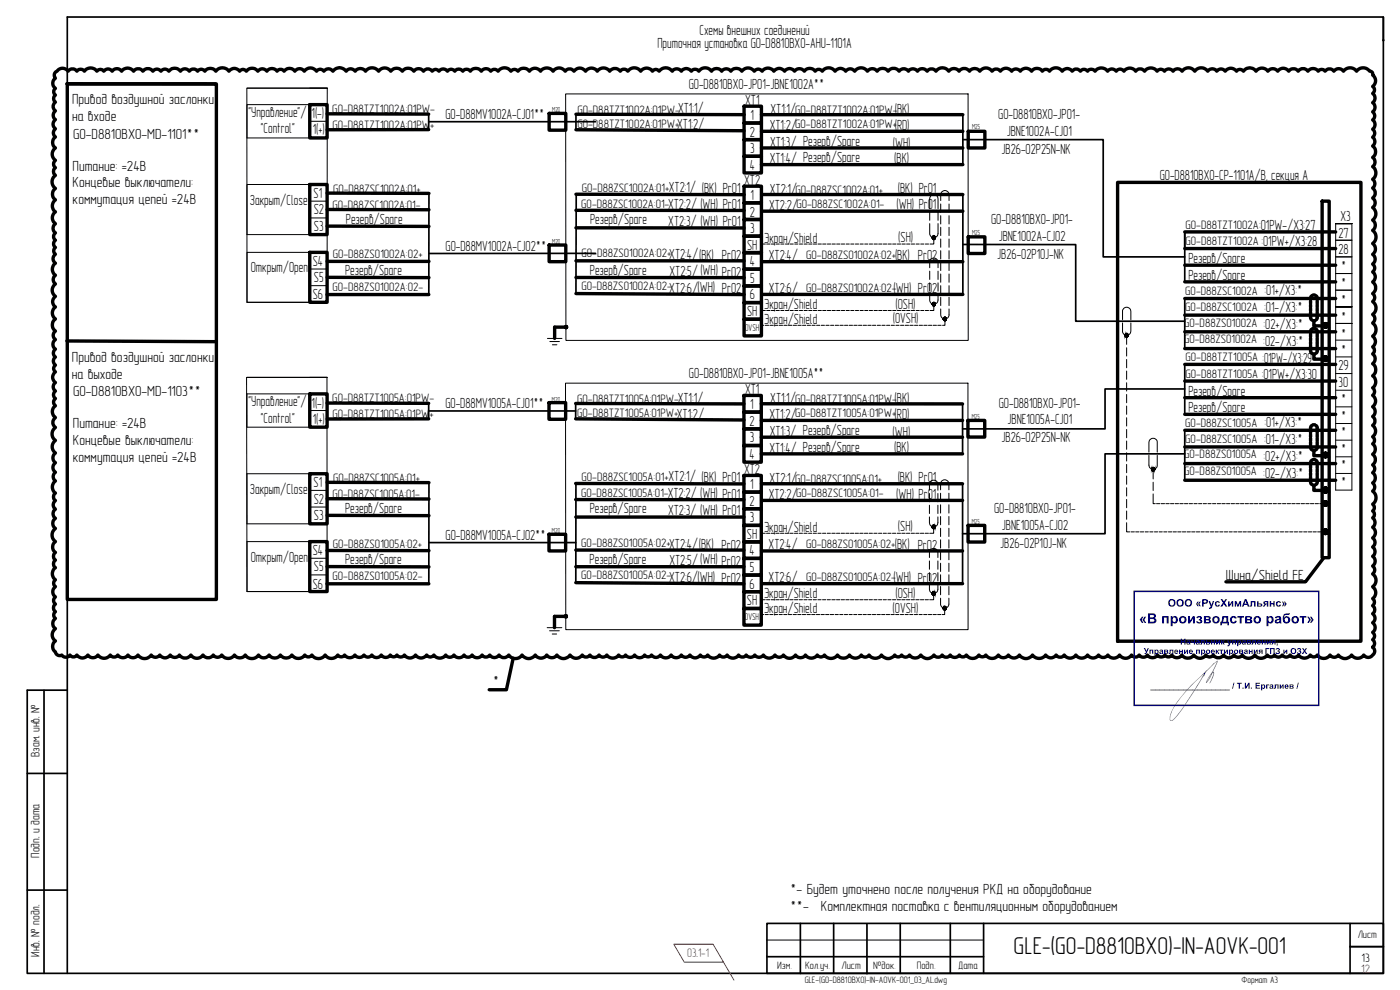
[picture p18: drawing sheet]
<svg xmlns="http://www.w3.org/2000/svg" width="420mm" height="297mm" viewBox="0 0 420 297" stroke-linecap="round" stroke-linejoin="round" font-family="sans-serif">
<defs><g id="words">
<text font-size="7.3" x="304.2" y="286.4">GLE-(G0-D8810BX0)-IN-AOVK-001</text>
<g font-size="4.4">
<text x="209.9" y="10.4">Схемы внешних соединений</text>
<text x="197.3" y="14.4">Приточная установка G0-D8810BX0-AHU-1101A</text>
<text x="206.7" y="26.6">G0-D8810BX0-JP01-JBNE1002A**</text>
<text x="21.6" y="31.3">Привод воздушной заслонки</text>
<text x="74.5" y="35.2">&quot;Управление&quot;/</text>
<text x="93.5" y="35.5">1(-)</text>
<text x="133.7" y="35.7">G0-D88MV1002A-CJ01**</text>
<text x="203.5" y="33.9">XT1:1/</text>
<text x="223.6" y="31.4">XT1</text>
<text x="225.3" y="36">1</text>
<text x="231.3" y="34.1">XT1:1/</text>
<text x="268.5" y="34.2">(BK)</text>
<text x="299.6" y="35.7">G0-D8810BX0-JP01-</text>
<text x="21.6" y="36.3">на входе</text>
<text x="21.9" y="41.7">G0-D8810BX0-MD-1101**</text>
<text x="78.2" y="40">&quot;Control&quot;</text>
<text x="93.9" y="40.3">1(+)</text>
<text x="203.2" y="38.8">XT1:2/</text>
<text x="225" y="41">2</text>
<text x="231" y="39.1">XT1:2/</text>
<text x="268.5" y="39">(RD)</text>
<text x="302.1" y="40.7">JBNE1002A-CJ01</text>
<text x="225.1" y="46">3</text>
<text x="231.1" y="44.1">XT1:3/ Резерв/Spare</text>
<text x="268" y="44.4">(WH)</text>
<text x="300.6" y="46.1">JB26-02P25N-NK</text>
<text x="21.8" y="51.2">Питание: =24В</text>
<text x="225" y="51">4</text>
<text x="231" y="49.1">XT1:4/ Резерв/Spare</text>
<text x="268.4" y="49">(BK)</text>
<text x="21.8" y="56.2">Концевые выключатели:</text>
<text x="94.1" y="59.5">S1</text>
<text x="200.7" y="57.6">XT2:1/ (BK) Pr01</text>
<text x="223.4" y="55.4">XT2</text>
<text x="225.3" y="60">1</text>
<text x="231.1" y="58.1">XT2:1/</text>
<text x="269.5" y="57.8">(BK) Pr01</text>
<text x="348.1" y="54.1">G0-D8810BX0-CP-1101A/B, секция A</text>
<text x="21.8" y="61.2">коммутация цепей =24В</text>
<text x="75" y="61.6">Закрыт/Close</text>
<text x="94.1" y="64.3">S2</text>
<text x="200.5" y="62.6">XT2:2/ (WH) Pr01</text>
<text x="225" y="65">2</text>
<text x="230.8" y="63.1">XT2:2/</text>
<text x="269" y="62.8">(WH) Pr01</text>
<text x="94.2" y="69.3">S3</text>
<text x="103.8" y="67.2">Резерв/Spare</text>
<text x="177.1" y="67.2">Резерв/Spare</text>
<text x="200.6" y="67.8">XT2:3/ (WH) Pr01</text>
<text x="225.1" y="70">3</text>
<text x="297.4" y="67.3">G0-D8810BX0-JP01-</text>
<text x="377.9" y="69.2">:01PW-/X3:27</text>
<text x="401.7" y="71.3">27</text>
<text x="402.3" y="66.2">X3</text>
<text x="133.7" y="75.2">G0-D88MV1002A-CJ02**</text>
<text x="200.9" y="77.8">XT2:4/(BK) Pr02</text>
<text x="224.2" y="75">SH</text>
<text x="229.4" y="72.8">Экран/Shield</text>
<text x="230.8" y="78">XT2:4/</text>
<text x="268.6" y="78">(BK) Pr02</text>
<text x="269.6" y="72.6">(SH)</text>
<text x="299.3" y="77.8">JB26-02P10J-NK</text>
<text x="299.7" y="72.2">JBNE1002A-CJ02</text>
<text x="378.6" y="73.9">:01PW+/X3:28</text>
<text x="401.7" y="76.4">28</text>
<text x="75.3" y="81.7">Открыт/Open</text>
<text x="93.9" y="79.8">S4</text>
<text x="103.6" y="82.6">Резерв/Spare</text>
<text x="177" y="82.6">Резерв/Spare</text>
<text x="201" y="82.8">XT2:5/(WH) Pr02</text>
<text x="225" y="79.9">4</text>
<text x="356.7" y="78.9">Резерв/Spare</text>
<text x="356.7" y="83.9">Резерв/Spare</text>
<text x="402.5" y="81.4">*</text>
<text x="93.9" y="89.8">S6</text>
<text x="94.2" y="84.6">S5</text>
<text x="200.9" y="87.8">XT2:6/(WH) Pr02</text>
<text x="225" y="89.9">6</text>
<text x="225.1" y="84.9">5</text>
<text x="230.8" y="88">XT2:6/</text>
<text x="268.2" y="87.8">(WH) Pr02</text>
<text x="379.5" y="88.6">:01+/X3:*</text>
<text x="402.5" y="86.3">*</text>
<text x="224.2" y="94.9">SH</text>
<text x="229.4" y="92.7">Экран/Shield</text>
<text x="268.8" y="92.6">(OSH)</text>
<text x="379.4" y="93.7">:01-/X3:*</text>
<text x="402.5" y="91.6">*</text>
<text x="229.4" y="97.2">Экран/Shield</text>
<text x="267.9" y="97">(OVSH)</text>
<text x="379.2" y="98.8">:02+/X3:*</text>
<text x="402.5" y="96.6">*</text>
<text x="402.5" y="101.6">*</text>
<text x="379.1" y="103.7">:02-/X3:*</text>
<text x="402.5" y="106.5">*</text>
<text x="21.6" y="108.7">Привод воздушной заслонки</text>
<text x="21.6" y="113.7">на выходе</text>
<text x="206.8" y="113.4">G0-D8810BX0-JP01-JBNE1005A**</text>
<text x="378.7" y="113.6">:01PW+/X3:30</text>
<text x="378.9" y="108.9">:01PW-/X3:29</text>
<text x="401.7" y="111.2">29</text>
<text x="21.9" y="118.9">G0-D8810BX0-MD-1103**</text>
<text x="223.6" y="118.1">XT1</text>
<text x="356.7" y="118.7">Резерв/Spare</text>
<text x="401.7" y="116.1">30</text>
<text x="74.5" y="121.9">&quot;Управление&quot;/</text>
<text x="93.5" y="122.3">1(-)</text>
<text x="133.7" y="122.5">G0-D88MV1005A-CJ01**</text>
<text x="203.2" y="125.8">XT1:2/</text>
<text x="203.4" y="120.8">XT1:1/</text>
<text x="225.2" y="122.8">1</text>
<text x="230.9" y="125.8">XT1:2/</text>
<text x="231.2" y="120.8">XT1:1/</text>
<text x="268.5" y="125.8">(RD)</text>
<text x="268.5" y="121">(BK)</text>
<text x="299.8" y="122.3">G0-D8810BX0-JP01-</text>
<text x="356.7" y="123.7">Резерв/Spare</text>
<text x="402.5" y="121.1">*</text>
<text x="21.9" y="128.6">Питание: =24В</text>
<text x="78.2" y="126.8">&quot;Control&quot;</text>
<text x="93.9" y="127.1">1(+)</text>
<text x="224.9" y="127.7">2</text>
<text x="231" y="130.8">XT1:3/ Резерв/Spare</text>
<text x="267.9" y="131.2">(WH)</text>
<text x="302.4" y="127.3">JBNE1005A-CJ01</text>
<text x="379.5" y="128.1">:01+/X3:*</text>
<text x="402.5" y="126.2">*</text>
<text x="402.5" y="131.2">*</text>
<text x="21.9" y="133.6">Концевые выключатели:</text>
<text x="224.9" y="137.7">4</text>
<text x="225" y="132.7">3</text>
<text x="230.9" y="135.8">XT1:4/ Резерв/Spare</text>
<text x="268.4" y="135.7">(BK)</text>
<text x="300.6" y="132.7">JB26-02P25N-NK</text>
<text x="379.4" y="133.2">:01-/X3:*</text>
<text x="402.5" y="136.2">*</text>
<text x="21.8" y="138.6">коммутация цепей =24В</text>
<text x="223.3" y="142.1">XT2</text>
<text x="379.1" y="143.3">:02-/X3:*</text>
<text x="379.2" y="138.3">:02+/X3:*</text>
<text x="402.5" y="141.2">*</text>
<text x="75" y="148.4">Закрыт/Close</text>
<text x="94.1" y="146.2">S1</text>
<text x="200.4" y="149.4">XT2:2/ (WH) Pr01</text>
<text x="200.7" y="144.4">XT2:1/ (BK) Pr01</text>
<text x="225.2" y="146.8">1</text>
<text x="230.7" y="149.8">XT2:2/</text>
<text x="231" y="144.9">XT2:1/</text>
<text x="269" y="149.6">(WH) Pr01</text>
<text x="269.4" y="144.6">(BK) Pr01</text>
<text x="402.5" y="146.2">*</text>
<text x="94.1" y="151.1">S2</text>
<text x="103.6" y="154">Резерв/Spare</text>
<text x="177" y="154">Резерв/Spare</text>
<text x="200.5" y="154.6">XT2:3/ (WH) Pr01</text>
<text x="224.9" y="151.8">2</text>
<text x="298.4" y="154">G0-D8810BX0-JP01-</text>
<text x="94.2" y="156.1">S3</text>
<text x="133.7" y="161.9">G0-D88MV1005A-CJ02**</text>
<text x="224.2" y="161.7">SH</text>
<text x="225" y="156.7">3</text>
<text x="229.3" y="159.6">Экран/Shield</text>
<text x="269.5" y="159.4">(SH)</text>
<text x="300.7" y="159">JBNE1005A-CJ02</text>
<text x="93.9" y="166.6">S4</text>
<text x="200.8" y="164.6">XT2:4/(BK) Pr02</text>
<text x="224.9" y="166.7">4</text>
<text x="230.7" y="164.7">XT2:4/</text>
<text x="268.6" y="164.7">(BK) Pr02</text>
<text x="300.2" y="164.5">JB26-02P10J-NK</text>
<text x="75.3" y="168.5">Открыт/Open</text>
<text x="94.2" y="171.4">S5</text>
<text x="103.5" y="169.4">Резерв/Spare</text>
<text x="177" y="169.4">Резерв/Spare</text>
<text x="200.9" y="169.6">XT2:5/(WH) Pr02</text>
<text x="225" y="171.6">5</text>
<text x="367.9" y="173.9">Шина/Shield FE</text>
<text x="93.9" y="176.6">S6</text>
<text x="200.8" y="174.6">XT2:6/(WH) Pr02</text>
<text x="224.9" y="176.6">6</text>
<text x="229.3" y="179.5">Экран/Shield</text>
<text x="230.7" y="174.7">XT2:6/</text>
<text x="268.1" y="174.6">(WH) Pr02</text>
<text x="268.7" y="179.4">(OSH)</text>
<text x="224.2" y="181.6">SH</text>
<text x="229.3" y="184">Экран/Shield</text>
<text x="267.9" y="183.8">(OVSH)</text>
<text x="147.9" y="205.9">*</text>
<text x="237.2" y="268.4">*- Будет уточнено после получения РКД на оборудование</text>
<text x="237.2" y="273.4">**-</text>
<text x="246.4" y="273.4">Комплектная поставка с вентиляционным оборудованием</text>
</g>
<g font-size="3.7">
<text x="99.7" y="33.9">G0-D88TZT1002A:01PW-</text>
<text x="173.3" y="34.1">G0-D88TZT1002A:01PW-</text>
<text x="238.7" y="34.1">G0-D88TZT1002A:01PW-</text>
<text x="99.8" y="38.6">G0-D88TZT1002A:01PW+</text>
<text x="173.3" y="38.4">G0-D88TZT1002A:01PW+</text>
<text x="238.7" y="38.4">G0-D88TZT1002A:01PW+</text>
<text x="99.9" y="57.9">G0-D88ZSC1002A:01+</text>
<text x="174.6" y="57.6">G0-D88ZSC1002A:01+</text>
<text x="238.7" y="58.2">G0-D88ZSC1002A:01+</text>
<text x="99.8" y="62.6">G0-D88ZSC1002A:01-</text>
<text x="174.5" y="62.3">G0-D88ZSC1002A:01-</text>
<text x="239" y="62.5">G0-D88ZSC1002A:01-</text>
<text x="355.8" y="68.7">G0-D88TZT1002A</text>
<text x="99.9" y="77.5">G0-D88ZS01002A:02+</text>
<text x="174.5" y="77.2">G0-D88ZS01002A:02+</text>
<text x="242" y="77.7">G0-D88ZS01002A:02+</text>
<text x="355.8" y="73.6">G0-D88TZT1002A</text>
<text x="99.8" y="87.3">G0-D88ZS01002A:02-</text>
<text x="174.5" y="87">G0-D88ZS01002A:02-</text>
<text x="241.9" y="87.5">G0-D88ZS01002A:02-</text>
<text x="355.7" y="88.5">G0-D88ZSC1002A</text>
<text x="355.7" y="93.5">G0-D88ZSC1002A</text>
<text x="355.4" y="98">G0-D88ZS01002A</text>
<text x="355.3" y="103">G0-D88ZS01002A</text>
<text x="355.8" y="108.4">G0-D88TZT1005A</text>
<text x="355.8" y="113.4">G0-D88TZT1005A</text>
<text x="99.7" y="120.7">G0-D88TZT1005A:01PW-</text>
<text x="99.8" y="125.4">G0-D88TZT1005A:01PW+</text>
<text x="173.2" y="120.9">G0-D88TZT1005A:01PW-</text>
<text x="173.2" y="125.2">G0-D88TZT1005A:01PW+</text>
<text x="238.6" y="125.2">G0-D88TZT1005A:01PW+</text>
<text x="238.6" y="120.9">G0-D88TZT1005A:01PW-</text>
<text x="355.7" y="128">G0-D88ZSC1005A</text>
<text x="355.4" y="137.5">G0-D88ZS01005A</text>
<text x="355.7" y="133">G0-D88ZSC1005A</text>
<text x="355.4" y="142.5">G0-D88ZS01005A</text>
<text x="99.8" y="149.3">G0-D88ZSC1005A:01-</text>
<text x="99.9" y="144.7">G0-D88ZSC1005A:01+</text>
<text x="174.4" y="149">G0-D88ZSC1005A:01-</text>
<text x="174.5" y="144.4">G0-D88ZSC1005A:01+</text>
<text x="238.7" y="144.9">G0-D88ZSC1005A:01+</text>
<text x="238.9" y="149.2">G0-D88ZSC1005A:01-</text>
<text x="99.9" y="164.3">G0-D88ZS01005A:02+</text>
<text x="174.5" y="164">G0-D88ZS01005A:02+</text>
<text x="241.9" y="164.5">G0-D88ZS01005A:02+</text>
<text x="174.5" y="173.8">G0-D88ZS01005A:02-</text>
<text x="99.8" y="174.1">G0-D88ZS01005A:02-</text>
<text x="241.9" y="174.3">G0-D88ZS01005A:02-</text>
<text x="11.8" y="227.1" transform="rotate(-90 11.8 227.1)">Взам. инв. №</text>
<text x="11.8" y="257.3" transform="rotate(-90 11.8 257.3)">Подп. и дата</text>
<text x="11.8" y="287.1" transform="rotate(-90 11.8 287.1)">Инв. № подл.</text>
<text x="408.6" y="288.6">13</text>
</g>
<g font-size="3.7" fill="#f00">
<text x="206.3" y="287.1">03.1-1</text>
<text x="408.5" y="292.1">12</text>
</g>
<g font-size="3.2">
<text x="407.5" y="281.5">Лист</text>
<text x="233.2" y="290.7">Изм.</text>
<text x="241.6" y="290.7">Кол.уч.</text>
<text x="252.6" y="290.7">Лист</text>
<text x="262.1" y="290.7">№док.</text>
<text x="275.1" y="290.7">Подп.</text>
<text x="287.6" y="290.7">Дата</text>
</g>
<g font-size="2.9">
<text x="223.6" y="99.4">OVSH</text>
<text x="223.6" y="186.2">OVSH</text>
</g>
<g font-size="2.8">
<text x="241.5" y="294.9">GLE-(G0-D8810BX0)-IN-AOVK-001_03_AL.dwg</text>
<text x="372.6" y="294.9">Формат А3</text>
</g>
<g font-size="2.2">
<text x="165.7" y="33.7">М20</text>
<text x="291.7" y="38.8">М25</text>
<text x="291.7" y="70.6">М25</text>
<text x="165.7" y="73.2">М20</text>
<text x="165.7" y="120.5">М20</text>
<text x="291.6" y="125.6">М25</text>
<text x="165.7" y="160">М20</text>
<text x="291.6" y="157.1">М25</text>
</g>
</g></defs>
<!-- layer: 0 -->
<g fill="none" stroke="#000" stroke-width="1">
<path d="M16.7 21.6a2.66 2.66 0 0 1 2.8-1l.9 .8 .2-.3a1.67 1.67 0 0 1 2.5 .3 1.36 1.36 0 0 1 2.2 0 2.31 2.31 0 0 1 3.8 0 1.25 1.25 0 0 1 2.1 0 1.49 1.49 0 0 1 2.5 0 1.7 1.7 0 0 1 2.8 0 2.2 2.2 0 0 1 3.6 0 1.72 1.72 0 0 1 2.8 0 1.86 1.86 0 0 1 3 0 1.46 1.46 0 0 1 2.4 0 1.42 1.42 0 0 1 2.4 0 2.14 2.14 0 0 1 3.4 0 1.6 1.6 0 0 1 2.7 0 1.55 1.55 0 0 1 2.5 0 1.28 1.28 0 0 1 2.2 0 2.03 2.03 0 0 1 3.3 0 2.41 2.41 0 0 1 3.9 0 1.95 1.95 0 0 1 3.2 0 1.17 1.17 0 0 1 2 0 2.14 2.14 0 0 1 3.5 0 1.63 1.63 0 0 1 2.7 0 1.85 1.85 0 0 1 3 0 1.29 1.29 0 0 1 2.2 0 1.95 1.95 0 0 1 3.2 0 1.7 1.7 0 0 1 2.8 0 2.23 2.23 0 0 1 3.7 0 1.32 1.32 0 0 1 2.2 0 1.63 1.63 0 0 1 2.7 0 2.4 2.4 0 0 1 4 0 1.63 1.63 0 0 1 2.7 0 1.89 1.89 0 0 1 3.1 0 2.41 2.41 0 0 1 3.9 0 2.19 2.19 0 0 1 3.7 0 2.14 2.14 0 0 1 3.4 0 2.14 2.14 0 0 1 3.5 0 1.74 1.74 0 0 1 2.9 0 1.61 1.61 0 0 1 2.6 0 1.21 1.21 0 0 1 2 0 1.53 1.53 0 0 1 2.6 0 1.32 1.32 0 0 1 2.2 0 1.46 1.46 0 0 1 2.4 0 1.36 1.36 0 0 1 2.2 0 2.03 2.03 0 0 1 3.3 0 1.7 1.7 0 0 1 2.9 0 1.38 1.38 0 0 1 2.2 0 2.33 2.33 0 0 1 3.8 0 1.29 1.29 0 0 1 2.1 0 2.1 2.1 0 0 1 3.5 0 2.02 2.02 0 0 1 3.3 0 2.31 2.31 0 0 1 3.8 0 2.19 2.19 0 0 1 3.6 0 1.61 1.61 0 0 1 2.7 0 2.08 2.08 0 0 1 3.4 0 2.12 2.12 0 0 1 3.5 0 2.27 2.27 0 0 1 3.8 0 1.97 1.97 0 0 1 3.1 0 1.4 1.4 0 0 1 2.3 0 2.33 2.33 0 0 1 3.9 0 2.12 2.12 0 0 1 3.5 0 1.21 1.21 0 0 1 2 0 2.41 2.41 0 0 1 4 0 1.63 1.63 0 0 1 2.7 0 1.81 1.81 0 0 1 3 0 1.36 1.36 0 0 1 2.2 0 2.29 2.29 0 0 1 3.8 0 1.85 1.85 0 0 1 3.1 0 1.67 1.67 0 0 1 2.7 0 2.03 2.03 0 0 1 3.3 0 2.27 2.27 0 0 1 3.8 0 1.42 1.42 0 0 1 2.3 0 2.12 2.12 0 0 1 3.5 0 1.95 1.95 0 0 1 3.3 0 1.81 1.81 0 0 1 3 0 1.78 1.78 0 0 1 2.9 0 1.99 1.99 0 0 1 3.2 0 1.29 1.29 0 0 1 2.2 0 2.33 2.33 0 0 1 3.8 0 1.91 1.91 0 0 1 3.2 0 1.63 1.63 0 0 1 2.7 0 2.29 2.29 0 0 1 3.8 0 1.78 1.78 0 0 1 2.9 0 2.03 2.03 0 0 1 3.3 0 2.03 2.03 0 0 1 3.3 0 1.72 1.72 0 0 1 2.8 0 1.63 1.63 0 0 1 2.7 0 1.78 1.78 0 0 1 3 0 1.61 1.61 0 0 1 2.6 0 2.33 2.33 0 0 1 3.8 0 1.89 1.89 0 0 1 3.1 0 1.93 1.93 0 0 1 3.2 0 1.89 1.89 0 0 1 3 0 2.23 2.23 0 0 1 3.7 0 1.55 1.55 0 0 1 2.5 0 2.06 2.06 0 0 1 3.4 0 1.57 1.57 0 0 1 2.6 0 2.06 2.06 0 0 1 3.4 0 1.95 1.95 0 0 1 3.2 0 1.33 1.33 0 0 1 2.2 0 2.29 2.29 0 0 1 3.8 0 1.81 1.81 0 0 1 3 0 1.5 1.5 0 0 1 2.4 0 1.33 1.33 0 0 1 2.2 0 1.36 1.36 0 0 1 2.2 0 2.31 2.31 0 0 1 3.8 0 1.57 1.57 0 0 1 2.6 0 1.38 1.38 0 0 1 2.3 0 2.12 2.12 0 0 1 3.5 0 1.65 1.65 0 0 1 2.7 0 2.31 2.31 0 0 1 3.8 0 1.32 1.32 0 0 1 2.2 0 1.57 1.57 0 0 1 2.5 0 1.63 1.63 0 0 1 2.8 0 2.29 2.29 0 0 1 3.8 0 2.37 2.37 0 0 1 3.9 0 1.63 1.63 0 0 1 2.7 0 1.53 1.53 0 0 1 2.5 0 2.06 2.06 0 0 1 3.4 0 1.25 1.25 0 0 1 2.1 0 2.25 2.25 0 0 1 3.7 0 2.16 2.16 0 0 1 3.6 0 1.82 1.82 0 0 1 3 0 1.98 1.98 0 0 1 3.3 0 1.76 1.76 0 0 1 2.8 0 1.78 1.78 0 0 1 2.9 0 1.89 1.89 0 0 1 3.1 0 1.25 1.25 0 0 1 2.1 0 1.61 1.61 0 0 1 2.6 0 1.74 1.74 0 0 1 2.9 0 2.41 2.41 0 0 1 3.9 0 2.58 2.58 0 0 1 4.1 0 .87 .87 0 0 1 .7 1.1 2.1 2.1 0 0 1 0 3.4 1.29 1.29 0 0 1 0 2.2 1.67 1.67 0 0 1 0 2.7 1.67 1.67 0 0 1 0 2.8 1.46 1.46 0 0 1 0 2.4 1.72 1.72 0 0 1 0 2.8 1.46 1.46 0 0 1 0 2.4 1.61 1.61 0 0 1 0 2.6 2.1 2.1 0 0 1 0 3.4 1.67 1.67 0 0 1 0 2.8 2.35 2.35 0 0 1 0 3.8 1.61 1.61 0 0 1 0 2.6 1.86 1.86 0 0 1 0 3 1.7 1.7 0 0 1 0 2.9 2.31 2.31 0 0 1 0 3.7 1.89 1.89 0 0 1 0 3.1 2.41 2.41 0 0 1 0 4 1.99 1.99 0 0 1 0 3.2 1.78 1.78 0 0 1 0 2.9 1.42 1.42 0 0 1 0 2.4 1.81 1.81 0 0 1 0 3 2.14 2.14 0 0 1 0 3.5 1.46 1.46 0 0 1 0 2.4 2.33 2.33 0 0 1 0 3.8 1.57 1.57 0 0 1 0 2.6 2.41 2.41 0 0 1 0 4 1.95 1.95 0 0 1 0 3.2 1.29 1.29 0 0 1 0 2.1 1.78 1.78 0 0 1 0 2.9 2.24 2.24 0 0 1 0 3.7 2.2 2.2 0 0 1 0 3.6 1.36 1.36 0 0 1 0 2.2 2.1 2.1 0 0 1 0 3.4 1.78 1.78 0 0 1 0 3 1.65 1.65 0 0 1 0 2.6 2.1 2.1 0 0 1 0 3.4 1.29 1.29 0 0 1 0 2.2 1.93 1.93 0 0 1 0 3.1 1.97 1.97 0 0 1 0 3.2 1.42 1.42 0 0 1 0 2.3 1.85 1.85 0 0 1 0 3.1 1.5 1.5 0 0 1 0 2.4 2.41 2.41 0 0 1 0 4 1.27 1.27 0 0 1 0 2 1.25 1.25 0 0 1 0 2.1 1.72 1.72 0 0 1 0 2.8 1.95 1.95 0 0 1 0 3.2 1.63 1.63 0 0 1 0 2.7 1.72 1.72 0 0 1 0 2.8 1.78 1.78 0 0 1 0 2.9 1.42 1.42 0 0 1 0 2.4 2.33 2.33 0 0 1 0 3.9 2.16 2.16 0 0 1 0 3.5 1.29 1.29 0 0 1 0 2.1 1.46 1.46 0 0 1 0 2.4 1.63 1.63 0 0 1 0 2.7 1.74 1.74 0 0 1 0 2.9 1.32 1.32 0 0 1 0 2.2 1.36 1.36 0 0 1 0 2.3 1.64 1.64 0 0 1-.4 2.8 1.6 1.6 0 0 1-2.2-.5 2.19 2.19 0 0 1-3.7 0 2.4 2.4 0 0 1-3.9 0 1.49 1.49 0 0 1-2.5 0 2.29 2.29 0 0 1-3.8 0 1.29 1.29 0 0 1-2.2 0 2.12 2.12 0 0 1-3.5 0 1.53 1.53 0 0 1-2.5 0 1.42 1.42 0 0 1-2.4 0 1.38 1.38 0 0 1-2.3 0 1.28 1.28 0 0 1-2.2 0 2.27 2.27 0 0 1-3.7 0 2.31 2.31 0 0 1-3.8 0 1.49 1.49 0 0 1-2.5 0 1.87 1.87 0 0 1-3.1 0 1.89 1.89 0 0 1-3.1 0 1.32 1.32 0 0 1-2.2 0 2.19 2.19 0 0 1-3.6 0 2.16 2.16 0 0 1-3.6 0 1.81 1.81 0 0 1-3 0 1.29 1.29 0 0 1-2.1 0 1.32 1.32 0 0 1-2.2 0 1.85 1.85 0 0 1-3.1 0 1.5 1.5 0 0 1-2.4 0 1.4 1.4 0 0 1-2.3 0 2.15 2.15 0 0 1-3.6 0 2.12 2.12 0 0 1-3.5 0 1.72 1.72 0 0 1-2.8 0 1.98 1.98 0 0 1-3.3 0 2.12 2.12 0 0 1-3.5 0 2.08 2.08 0 0 1-3.5 0 1.5 1.5 0 0 1-2.5 0 1.87 1.87 0 0 1-3.1 0 2.41 2.41 0 0 1-3.9 0 2.36 2.36 0 0 1-4 0 1.98 1.98 0 0 1-3.3 0 1.81 1.81 0 0 1-3 0 2.25 2.25 0 0 1-3.7 0 1.25 1.25 0 0 1-2.1 0 2.25 2.25 0 0 1-3.8 0 1.29 1.29 0 0 1-2.1 0 1.63 1.63 0 0 1-2.7 0 1.5 1.5 0 0 1-2.5 0 1.5 1.5 0 0 1-2.4 0 2.36 2.36 0 0 1-3.9 0 2.06 2.06 0 0 1-3.4 0 1.42 1.42 0 0 1-2.4 0 1.25 1.25 0 0 1-2.1 0 2.4 2.4 0 0 1-4 0 2.27 2.27 0 0 1-3.7 0 1.38 1.38 0 0 1-2.3 0 2.16 2.16 0 0 1-3.6 0 2.2 2.2 0 0 1-3.6 0 2.37 2.37 0 0 1-3.9 0 1.28 1.28 0 0 1-2.1 0 2.16 2.16 0 0 1-3.6 0 1.77 1.77 0 0 1-2.9 0 2.19 2.19 0 0 1-3.7 0 1.53 1.53 0 0 1-2.5 0 2.08 2.08 0 0 1-3.5 0 1.57 1.57 0 0 1-2.6 0 1.57 1.57 0 0 1-2.6 0 1.4 1.4 0 0 1-2.2 0 2.04 2.04 0 0 1-3.5 0 1.4 1.4 0 0 1-2.3 0 2.16 2.16 0 0 1-3.5 0 1.32 1.32 0 0 1-2.2 0 1.87 1.87 0 0 1-3.1 0 1.57 1.57 0 0 1-2.6 0 1.85 1.85 0 0 1-3.1 0 1.95 1.95 0 0 1-3.2 0 1.6 1.6 0 0 1-2.7 0 1.25 1.25 0 0 1-2 0 1.81 1.81 0 0 1-3 0 1.63 1.63 0 0 1-2.8 0 1.25 1.25 0 0 1-2 0 2.16 2.16 0 0 1-3.6 0 1.38 1.38 0 0 1-2.3 0 1.67 1.67 0 0 1-2.8 0 1.4 1.4 0 0 1-2.2 0 2.23 2.23 0 0 1-3.7 0 2.36 2.36 0 0 1-4 0 1.85 1.85 0 0 1-3 0 2.04 2.04 0 0 1-3.4 0 2.4 2.4 0 0 1-4 0 2.4 2.4 0 0 1-4 0 1.78 1.78 0 0 1-2.9 0 1.66 1.66 0 0 1-2.8 0 1.4 1.4 0 0 1-2.3 0 1.81 1.81 0 0 1-3 0 1.46 1.46 0 0 1-2.4 0 1.85 1.85 0 0 1-3.1 0 1.45 1.45 0 0 1-2.4 0 2.16 2.16 0 0 1-3.6 0 1.28 1.28 0 0 1-2.1 0 2.02 2.02 0 0 1-3.4 0 2.02 2.02 0 0 1-3.3 0 1.36 1.36 0 0 1-2.3 0 1.17 1.17 0 0 1-2 0 1.63 1.63 0 0 1-2.7 0 1.7 1.7 0 0 1-2.8 0 1.42 1.42 0 0 1-2.4 0 1.63 1.63 0 0 1-2.7 0 1.89 1.89 0 0 1-3.1 0 1.21 1.21 0 0 1-2 0 2.29 2.29 0 0 1-3.8 0 2.4 2.4 0 0 1-4 0 1.29 1.29 0 0 1-2.1 0 2.37 2.37 0 0 1-3.9 0 2.1 2.1 0 0 1-3.4 0 2.06 2.06 0 0 1-3.4 0 1.91 1.91 0 0 1-3.2 0 2.4 2.4 0 0 1-4 0 1.99 1.99 0 0 1-3.2 0 2.29 2.29 0 0 1-3.9 0 1.53 1.53 0 0 1-2.5 0 1.89 1.89 0 0 1-3.1 0 2.19 2.19 0 0 1-3.6 0 2.1 2.1 0 0 1-3.5 0 1.67 1.67 0 0 1-2.7 0 1.87 1.87 0 0 1-3.1 0 1.57 1.57 0 0 1-2.6 0 2.4 2.4 0 0 1-4 0 1.81 1.81 0 0 1-3 0 1.85 1.85 0 0 1-3.1 0 1.36 1.36 0 0 1-2.2 0 2.27 2.27 0 0 1-3.7 0 1.81 1.81 0 0 1-3 0 1.98 1.98 0 0 1-3.3 0 1.25 1.25 0 0 1-2.1 0 1.5 1.5 0 0 1-2.5 0 1.29 1.29 0 0 1-1.9-.9 2.03 2.03 0 0 1 0-3.3 2.23 2.23 0 0 1 0-3.7 1.89 1.89 0 0 1 0-3.1 1.23 1.23 0 0 1 0-2 1.4 1.4 0 0 1 0-2.2 1.33 1.33 0 0 1 0-2.2 1.89 1.89 0 0 1 0-3.1 1.21 1.21 0 0 1 0-2 2.24 2.24 0 0 1 0-3.7 1.4 1.4 0 0 1 0-2.3 1.4 1.4 0 0 1 0-2.2 1.99 1.99 0 0 1 0-3.3 2.41 2.41 0 0 1 0-3.9 1.85 1.85 0 0 1 0-3.1 1.67 1.67 0 0 1 0-2.7 1.57 1.57 0 0 1 0-2.6 1.36 1.36 0 0 1 0-2.3 2.24 2.24 0 0 1 0-3.6 1.57 1.57 0 0 1 0-2.6 1.74 1.74 0 0 1 0-2.9 1.78 1.78 0 0 1 0-2.9 2.31 2.31 0 0 1 0-3.7 2.37 2.37 0 0 1 0-3.9 1.82 1.82 0 0 1 0-3 2.16 2.16 0 0 1 0-3.6 1.33 1.33 0 0 1 0-2.1 1.36 1.36 0 0 1 0-2.3 1.53 1.53 0 0 1 0-2.5 1.95 1.95 0 0 1 0-3.2 1.21 1.21 0 0 1 0-2.1 1.46 1.46 0 0 1 0-2.4 1.42 1.42 0 0 1 0-2.3 1.74 1.74 0 0 1 0-2.9 1.53 1.53 0 0 1 0-2.6 2.24 2.24 0 0 1 0-3.6 2.2 2.2 0 0 1 0-3.6 1.91 1.91 0 0 1 0-3.2 2.27 2.27 0 0 1 0-3.7 1.61 1.61 0 0 1 0-2.6 2.2 2.2 0 0 1 0-3.6 1.63 1.63 0 0 1 0-2.7 1.27 1.27 0 0 1 0-2.1 1.33 1.33 0 0 1 0-2.1 1.38 1.38 0 0 1 0-2.2 1.67 1.67 0 0 1 0-2.8 2.16 2.16 0 0 1 0-3.5 2.2 2.2 0 0 1 0-3.6 2.1 2.1 0 0 1 0-3.5 2.41 2.41 0 0 1 0-3.9 1.4 1.4 0 0 1 0-2.3 1.38 1.38 0 0 1 0-2.2 2.27 2.27 0 0 1 0-3.7 2.03 2.03 0 0 1 0-3.3 1.5 1.5 0 0 1 0-2.5 1.67 1.67 0 0 1 0-2.7 1.61 1.61 0 0 1 0-2.6 1.61 1.61 0 0 1 0-2.7 1.29 1.29 0 0 1 0-2.1 1.23 1.23 0 0 1 0-2 1.89 1.89 0 0 1 0-3.1 1.33 1.33 0 0 1 .1-1.8zM20.1 25.1l44.5 .1M164.8 34h5v5.1h-5zM290.6 39.4h5v5h-5zM335.4 54.7h73v137.7h-73zM164.8 73.5h5v5h-5zM290.6 71.1h5v5h-5zM396.8 60.4h2.1v106.9h-2.1zM169.9 98.2h-3.4v3.3M394.3 96.3v1.5h3.4M20.1 102.3l44.8 .2M394.3 106.2v1.6h3.4"/>
<path d="M164.8 120.8h5v5h-5zM290.5 126.1h5v5h-5zM394.3 135.2v1.5h3.4M290.5 157.6h5v5h-5zM394.3 145.6v1.5h3.4M164.8 160.3h5v5h-5zM397.3 167.3l-5.5 7.3h-23.9M154 197.5l-2 9.5h-5.2M169.8 184.9h-3.4v3.4"/>
</g>
<path d="M415.2 5.1v7M13.2 207.1v84.9M20.2 207.1h-12v84.9h407v-286.9h-395v286.9M8.2 232.1h12M8.2 267.1h12" fill="none" stroke="#000" stroke-width=".51"/>
<circle cx="415.2" cy="12.1" r=".22" fill="#000" stroke="#000" stroke-width=".3"/>
<g fill="none" stroke="#000" stroke-width=".3">
<path d="M400.9 72.1h4.8M400.9 77.1h4.8M405.7 67.1h-4.8h4.8M405.7 67.1h-4.8h4.8h-4.8v25M405.7 67.1v80h-4.8v-50M400.9 92.1v5h4.8h-4.8M400.9 97.1h4.8h-4.8M400.9 82.1h4.8M400.9 87.1h4.8M400.9 92.1h4.8M405.7 92.1h-4.8h4.8M400.9 102.1h4.8"/>
<path d="M400.9 107.1h4.8M400.9 112.1h4.8M400.9 117.1h4.8M400.9 122.1h4.8M400.9 127.1h4.8M400.9 132.1h4.8M400.9 137.1h4.8M400.9 142.1h4.8"/>
</g>
<!-- layer: 0 -->
<g fill="#000" stroke="#000" stroke-width=".3">
<path d="M169.4 98.2l.1 .2 .4-.2zM169.5 98.4l.4-.2-.3 .4zM169.9 98.2l-.3 .4 .3 .1z"/>
<path d="M169.6 97.7l.3 .5v-.6zM169.6 97.7l.3 .5-.4-.3zM169.5 97.9l-.1 .3h.5z"/>
<path d="M169.9 98.2v.5l.2-.1zM169.9 98.2l.4 .2-.2 .2zM169.9 98.2l.4 .2 .1-.2z"/>
<path d="M169.9 98.2h.5l-.1-.3zM170.1 97.7l.2 .2-.4 .3zM169.9 97.6v.6l.2-.5z"/>
<path d="M397.7 96.8h.3zM397.6 96.8h.4z"/>
<path d="M397.6 96.8h.6zM397.4 96.8h.8z"/>
<path d="M397.6 98.4h.4zM397.6 98.4l.2 .1z"/>
<path d="M397.4 96.8l.9 .1zM397.3 96.9h1z"/>
<path d="M397.4 98.4h.8zM397.4 98.4h.6z"/>
<path d="M397.3 96.9l1.1 .1zM397.3 96.9l1.1 .1z"/>
<path d="M397.3 98.3h1zM397.3 98.3l.9 .1z"/>
<path d="M397.2 97l1.3 .1zM397 97.1h1.5z"/>
<path d="M397.2 98.2h1.2zM397.2 98.2l1.1 .1z"/>
<path d="M397 97.1l1.6 .2-.1-.2zM397 97.1l1.6 .2h-1.6z"/>
<path d="M397 98h1.5zM397 98l1.4 .2z"/>
<path d="M397 97.3l1.6 .1zM397 97.3l1.6 .1z"/>
<path d="M397 97.9h1.6zM397 97.9l1.5 .1z"/>
<path d="M397 97.4l1.7 .2-.1-.2zM397 97.4l1.7 .2h-1.8z"/>
<path d="M397 97.8h1.6zM397 97.8l1.6 .1z"/>
<path d="M396.9 97.6l1.7 .2 .1-.2zM396.9 97.6l1.7 .2h-1.6z"/>
<path d="M397.7 106.8h.3zM397.6 106.8h.4z"/>
<path d="M397.6 106.8h.6zM397.4 106.8h.8z"/>
<path d="M397.6 108.4h.4zM397.6 108.4h.2z"/>
<path d="M397.4 106.8l.9 .1zM397.3 106.9h1z"/>
<path d="M397.4 108.4h.8zM397.4 108.4h.6z"/>
<path d="M397.3 106.9l1.1 .1zM397.3 106.9l1.1 .1z"/>
<path d="M397.3 108.3h1zM397.3 108.3l.9 .1z"/>
<path d="M397.2 107l1.3 .1zM397.2 107l1.3 .1h-1.5z"/>
<path d="M397.2 108.2h1.2zM397.2 108.2l1.1 .1z"/>
<path d="M397 107.1l1.6 .2-.1-.2zM397 107.1l1.6 .2h-1.6z"/>
<path d="M397 108.1h1.5zM397 108.1l1.4 .1z"/>
<path d="M397 107.3l1.6 .1zM397 107.3l1.6 .1z"/>
<path d="M397 107.9l1.5 .2 .1-.2zM397 107.9l1.5 .2h-1.5z"/>
<path d="M397 107.4l1.7 .2-.1-.2zM397 107.4l1.7 .2h-1.8z"/>
<path d="M397 107.8h1.6zM397 107.8l1.6 .1z"/>
<path d="M396.9 107.6l1.7 .2 .1-.2zM396.9 107.6l1.7 .2h-1.6z"/>
<path d="M397.7 135.7h.3zM397.6 135.7h.4z"/>
<path d="M397.6 135.7h.6zM397.4 135.7h.8z"/>
<path d="M397.6 137.4h.4zM397.6 137.4h.2z"/>
<path d="M397.4 135.7l.9 .1zM397.3 135.8h1z"/>
<path d="M397.4 137.3h.8zM397.4 137.3l.6 .1z"/>
<path d="M397.3 135.8l1.1 .2zM397.3 135.8l1.1 .2h-1.2z"/>
<path d="M397.3 137.2h1zM397.3 137.2l.9 .1z"/>
<path d="M397.2 136l1.3 .1zM397 136.1h1.5z"/>
<path d="M397.2 137.1h1.2zM397.2 137.1l1.1 .1z"/>
<path d="M397 136.1l1.6 .1zM397 136.1l1.6 .1z"/>
<path d="M397 137h1.5zM397 137l1.4 .1z"/>
<path d="M397 136.2l1.6 .2v-.2zM397 136.2l1.6 .2h-1.6z"/>
<path d="M397 136.8h1.6zM397 136.8l1.5 .2z"/>
<path d="M397 136.4l1.7 .1zM397 136.4l1.7 .1z"/>
<path d="M397 136.7l1.6 .1v-.1zM397 136.7l1.6 .1h-1.6z"/>
<path d="M396.9 136.5l1.7 .2 .1-.2zM396.9 136.5l1.7 .2h-1.6z"/>
<path d="M397.7 150.2l.3 .1zM397.6 150.3h.4z"/>
<path d="M397.7 146.3h.3zM397.6 146.3h.4z"/>
<path d="M397.7 146.1h.3zM397.6 146.1h.4z"/>
<path d="M397.7 158.7h.3zM397.6 158.7h.4z"/>
<path d="M397.6 150.3h.6zM397.4 150.3h.8z"/>
<path d="M397.6 151.9h.4zM397.6 151.9h.2z"/>
<path d="M397.6 146.3l.6 .1zM397.4 146.4h.8z"/>
<path d="M397.6 148h.4zM397.6 148h.2z"/>
<path d="M397.6 146.1l.6 .1zM397.4 146.2h.8z"/>
<path d="M397.6 147.8h.4zM397.6 147.8h.2z"/>
<path d="M397.6 158.7l.6 .1zM397.4 158.8h.8z"/>
<path d="M397.4 150.3l.9 .1zM397.3 150.4h1z"/>
<path d="M397.4 151.8h.8zM397.4 151.8l.6 .1z"/>
<path d="M397.4 146.4l.9 .1zM397.3 146.5h1z"/>
<path d="M397.4 147.9h.8zM397.4 147.9l.6 .1z"/>
<path d="M397.4 146.2l.9 .1zM397.3 146.3h1z"/>
<path d="M397.4 147.7h.8zM397.4 147.7l.6 .1z"/>
<path d="M397.4 158.8l.9 .1zM397.3 158.9h1z"/>
<path d="M397.3 150.4l1.1 .1zM397.3 150.4l1.1 .1h-1.2z"/>
<path d="M397.3 151.8h1zM397.3 151.8h.9z"/>
<path d="M397.3 146.5l1.1 .1zM397.3 146.5l1.1 .1h-1.2z"/>
<path d="M397.3 147.8h1zM397.3 147.8l.9 .1z"/>
<path d="M397.3 146.3l1.1 .1zM397.3 146.3l1.1 .1z"/>
<path d="M397.3 147.6h1zM397.3 147.6l.9 .1z"/>
<path d="M397.3 158.9l1.1 .1zM397.3 158.9l1.1 .1h-1.2z"/>
<path d="M397.2 150.5l1.3 .2zM397.2 150.5l1.3 .2h-1.5z"/>
<path d="M397.2 151.7h1.2zM397.2 151.7l1.1 .1z"/>
<path d="M397.2 146.6l1.3 .1zM397.2 146.6l1.3 .1h-1.5z"/>
<path d="M397.2 147.7h1.2zM397.2 147.7l1.1 .1z"/>
<path d="M397.2 146.4l1.3 .1zM397.2 146.4l1.3 .1h-1.5z"/>
<path d="M397.2 147.5h1.2zM397.2 147.5l1.1 .1z"/>
<path d="M397.2 159l1.3 .1zM397.2 159l1.3 .1h-1.5z"/>
<path d="M397 150.7l1.6 .1zM397 150.7l1.6 .1z"/>
<path d="M397 151.5h1.5zM397 151.5l1.4 .2z"/>
<path d="M397 146.7l1.6 .1zM397 146.7l1.6 .1z"/>
<path d="M397 147.6h1.5zM397 147.6l1.4 .1z"/>
<path d="M397 146.5l1.6 .2-.1-.2zM397 146.5l1.6 .2h-1.6z"/>
<path d="M397 147.4h1.5zM397 147.4l1.4 .1z"/>
<path d="M397 159.1l1.6 .1zM397 159.1l1.6 .1z"/>
<path d="M397 150.8l1.6 .1v-.1zM397 150.8l1.6 .1h-1.6z"/>
<path d="M397 151.4h1.6zM397 151.4l1.5 .1z"/>
<path d="M397 146.8l1.6 .2v-.2zM397 146.8l1.6 .2h-1.6z"/>
<path d="M397 147.5h1.6zM397 147.5l1.5 .1z"/>
<path d="M397 146.7l1.6 .1zM397 146.7l1.6 .1z"/>
<path d="M397 147.3h1.6zM397 147.3l1.5 .1z"/>
<path d="M397 159.2l1.6 .2v-.2zM397 159.2l1.6 .2h-1.6z"/>
<path d="M397 159.9h1.6zM397 159.9l1.5 .1z"/>
<path d="M397 150.9l1.7 .2zM397 150.9l1.7 .2z"/>
<path d="M397 151.2l1.6 .2v-.2zM397 151.2l1.6 .2h-1.6z"/>
<path d="M397 147l1.7 .1zM397 147l1.7 .1z"/>
<path d="M397 147.3l1.6 .2v-.2zM397 147.3l1.6 .2h-1.6z"/>
<path d="M397 146.8l1.7 .2-.1-.2zM397 146.8l1.7 .2h-1.8z"/>
<path d="M397 147.1h1.6zM397 147.1l1.6 .2z"/>
<path d="M397 159.4l1.7 .2-.1-.2zM397 159.4l1.7 .2h-1.8z"/>
<path d="M397 159.7l1.6 .2v-.2zM397 159.7l1.6 .2h-1.6z"/>
<path d="M396.9 151.1l1.7 .1 .1-.1zM396.9 151.1l1.7 .1h-1.6z"/>
<path d="M396.9 147.1l1.7 .2 .1-.2zM396.9 147.1l1.7 .2h-1.6z"/>
<path d="M396.9 147l1.7 .1 .1-.1zM396.9 147l1.7 .1h-1.6z"/>
<path d="M396.9 159.6h1.8zM396.9 159.6l1.7 .1z"/>
<path d="M397.6 160.4h.4zM397.6 160.4h.2z"/>
<path d="M397.4 160.3h.8zM397.4 160.3l.6 .1z"/>
<path d="M397.3 160.3h1zM397.3 160.3h.9z"/>
<path d="M397.2 160.1h1.2zM397.2 160.1l1.1 .2z"/>
<path d="M397 160h1.5zM397 160l1.4 .1z"/>
<path d="M169.3 184.9l.1 .3 .4-.3zM169.4 185.2l.4-.3-.2 .5zM169.8 184.9l-.2 .5h.2z"/>
<path d="M169.6 184.5l.2 .4v-.5zM169.6 184.5l.2 .4-.4-.2zM169.4 184.7l-.1 .2h.5z"/>
<path d="M169.8 184.9v.5h.3zM169.8 184.9l.5 .3-.2 .2zM169.8 184.9l.5 .3v-.3z"/>
<path d="M169.8 184.9h.5v-.2zM170.1 184.5l.2 .2-.5 .2zM169.8 184.4v.5l.3-.4z"/>
</g>
<g fill="none" stroke="#000" stroke-width=".3">
<path d="M74.1 26.4h24.1v64.3h-24.1zM74.1 26.4h24.1M93 31.4v10M93 36.4h5.2M98.2 31.4h-24.1v10h24.1M169.8 28.2h120.7l.1 73.9h-120.8zM228.5 32v15M93 55.4v15M98.2 55.4h-24.1v15h24.1M228.5 56v20M93 60.4h5.2M93 75.7v15"/>
<path d="M93 65.4h5.2M98.2 75.7h-24.1v15h24.1M93 80.7h5.2M93 85.7h5.2M228.5 80.9v15M74 113.2h24.1l.1 64.3h-24.1zM74.1 113.2h24.1M93 118.2v10M98.2 118.2h-24.1v10h24.1M164.3 101.5h4.4M165 102.5h2.9M165.8 103.4h1.3"/>
<path d="M169.7 115h120.8v73.9h-120.7zM228.5 118.8v15M93 123.2h5.2M93 142.1v15.1M93 147.1h5.2M93 152.1h5.2M98.2 142.1h-24.1v15.1h24.1M228.5 142.7v20.1M93 162.5v15M93 167.5h5.2M93 172.5h5.2M98.2 162.5h-24.1v15h24.1"/>
<path d="M228.5 167.7v15M164.2 188.3h4.4M164.9 189.3h3M165.7 190.2h1.3M230.2 282.1h65"/>
</g>
<g fill="none" stroke="#000" stroke-width="1">
<path d="M98.2 34.1l30.5 .1M128.7 38.9h-30.5M172.8 34.3l50.5 .1M172.8 38.9l50.5 .3M228.5 39.4h60.5M228.5 34.4h60.5M98.2 57.9l30.5 .1M172.8 58.3l50.5 .1M228.5 49.4h60.5M228.5 44.4h60.5M228.6 58.4h60.4M98.2 78.4h30.5"/>
<path d="M98.2 67.8l30.5 .1M98.2 62.9h30.5M172.8 63.1h50.5M172.8 68.4h50.5M172.8 78.3h50.5M228.6 78.5h60.4M228.6 63.4h60.4M355.6 69.6h45.3M355.6 74.6h45.3M355.6 79.6h45.3M98.1 88.4h30.6M98.2 83.2l30.5 .1"/>
<path d="M172.8 83.3h50.5M172.8 88.1l50.5 .3M228.6 88.3h60.4M355.6 89.6h45.3M355.6 94.6h45.3M355.6 99.6h45.3M355.6 84.6h45.3M393.3 94.8v.6l.4 .6M393.3 90.3v.7M393.3 91.4v.8M393.3 92.6v.7M393.3 93.7v.7"/>
<path d="M393.6 88.8l-.3 .5v.6M393.6 98.8l-.3 .5v.6M394 96.2h.7M394 88.6h.7M394 98.6h.7M395 88.8l.3 .3v.8M395 98.7l.3 .4v.8M395.3 94.8v.8l-.3 .4M395.3 90.3v.7M395.3 91.4v.8M395.3 92.6v.7M395.3 93.7v.7"/>
<path d="M355.6 104.6h45.3M355.6 109.3h45.3M355.6 114.3h45.3M355.6 119.3h45.3M393.3 104.8v.6l.4 .5M393.3 100.3v.7M393.3 101.4v.8M393.3 102.6v.7M393.3 103.7v.7M394 106.2h.7M395.3 104.8v.8l-.3 .3M395.3 100.3v.7"/>
<path d="M395.3 101.4v.8M395.3 102.6v.7M395.3 103.7v.7M98.2 120.9l30.5 .1M128.7 125.7h-30.5M172.8 121.1l50.5 .1M172.8 125.7l50.5 .3M228.5 126.1h60.4M228.5 121.1l60.4 .1M228.5 136.2h60.4M228.5 131.2h60.4M355.6 124.3h45.3"/>
<path d="M355.6 129.1h45.3M355.6 134.1h45.3M355.6 139.1h45.3M393.3 133.7v.7l.4 .5M393.3 129.2v.8M393.3 130.4v.7M393.3 131.5v.7M393.3 132.6v.8M393.3 139.7v.7M393.6 127.7l-.3 1.1M393.6 138.1l-.3 .6v.6M394 135.1h.7"/>
<path d="M394 127.5h.7M394 138h.7M395 127.7l.3 .4v.7M395 138.1l.3 .4v.8M395.3 133.7v.8l-.3 .4M395.3 129.2v.8M395.3 130.4v.7M395.3 131.5v.7M395.3 132.6v.8M395.3 139.7v.7M98.2 154.6l30.5 .1M98.2 149.6l30.5 .1"/>
<path d="M98.2 144.7l30.5 .1M172.8 145.1l50.5 .1M172.8 149.9h50.5M172.8 155.1h50.5M228.5 145.1h60.4M228.6 150.1h60.3M355.6 144.1h45.3M393.3 144.2v.6l.4 .5M393.3 140.8v.7M393.3 141.9v.7M393.3 143v.8M394 145.5h.7"/>
<path d="M395.3 144.2v.8l-.3 .3M395.3 140.8v.7M395.3 141.9v.7M395.3 143v.8M98.1 175.2h30.6M98.2 170l30.5 .1M98.2 165.2h30.5M172.8 165h50.5M172.8 170h50.5M172.8 174.8l50.5 .4M228.5 165.3h60.4M228.6 175.1h60.3"/>
</g>
<g fill="none" stroke="#000" stroke-width=".51">
<path d="M128.7 34.1v4.8M128.7 36.5h50M172.8 34.1v4.8M289 34.4v15M128.7 57.9v30.5M172.9 58.3l-.1 29.8M289 41.9h42.1v35.2h24.5M289 58.4v30M178.7 76l-50 .1M289 73.3l33.8 .1v23h32.8M355.6 69.6v15M355.6 89.6v15"/>
<path d="M355.6 116.7h-24v12h-42.7M355.6 109.3v15M128.7 120.9v4.8M128.7 123.3h44.1M172.8 120.9v4.8M288.9 121.2v15M355.6 136.2h-24v23.9h-42.7M355.6 129.1v15M128.7 144.7v30.5M172.8 145.1v29.7M288.9 145.1v30.1M128.7 162.8h44.1"/>
</g>
<g fill="none" stroke="#000" stroke-width=".3">
<path d="M228.5 73.2h1.2M230.1 73.2h1M231.5 73.2h1M232.9 73.2h1M234.3 73.2h1M235.7 73.2h1M237.1 73.2h1M238.5 73.2h1M239.9 73.2h1M241.3 73.2h1M242.7 73.2h1M244.1 73.2h1"/>
<path d="M245.5 73.2h1M246.9 73.2h1M248.3 73.2h1M249.7 73.2h1M251.1 73.2h1M252.5 73.2h1M253.9 73.2h1M255.3 73.2h1M256.7 73.2h1M258.1 73.2h1M259.5 73.2h1M260.9 73.2h1"/>
<path d="M262.3 73.2h1M263.7 73.2h1M265.1 73.2h1M266.5 73.2h1M267.9 73.2h1M269.3 73.2h1M270.7 73.2h1M272.1 73.2h1M273.5 73.2h1M274.9 73.2h1M276.3 73.2h1M277.7 73.2h1"/>
<path d="M279 67.1v2.9a1.25 1.25 0 0 0 1.3 1.3 1.25 1.25 0 0 0 1.2-1.3v-2.9M279 62.6v-3a1.25 1.25 0 0 1 1.3-1.2 1.25 1.25 0 0 1 1.2 1.2v3M279 63.6v2.5M280.2 71.3v1.9h-1.1M281.5 63.6v2.5M282.3 60.2v-1.8a1.25 1.25 0 0 1 1.3-1.2 1.25 1.25 0 0 1 1.2 1.2v1.8M282.3 61.2v2.5M282.3 64.7v2.5M282.3 68.2v2.5M282.3 71.7v2.5M282.3 75.2v2.5M282.3 78.7v2.5"/>
<path d="M284.8 61.2v2.5M284.8 64.7v2.5M284.8 68.2v2.5M284.8 71.7v2.5M284.8 75.2v2.5M284.8 78.7v2.5M228.5 97.6h.7M228.5 93.2h1.2M229.7 97.6h1M230.1 93.2h1M231.1 97.6h1M231.5 93.2h1"/>
<path d="M232.5 97.6h1M232.9 93.2h1M233.8 97.6h1.1M234.3 93.2h1M235.2 97.6h1.1M235.7 93.2h1M236.6 97.6h1.1M237.1 93.2h1M238 97.6h1.1M238.5 93.2h1M239.4 97.6h1.1M239.9 93.2h1"/>
<path d="M240.8 97.6h1.1M241.3 93.2h1M242.3 97.6h.9M242.7 93.2h1M243.7 97.6h.9M244.1 93.2h1M245.1 97.6h.9M245.5 93.2h1M246.5 97.6h.9M246.9 93.2h1M247.9 97.6h.9M248.3 93.2h1"/>
<path d="M249.3 97.6h.9M249.7 93.2h1M250.7 97.6h1M251.1 93.2h1M252.1 97.6h1M252.5 93.2h1M253.4 97.6h1.1M253.9 93.2h1M254.8 97.6h1.1M255.3 93.2h1M256.2 97.6h1.1M256.7 93.2h1"/>
<path d="M257.6 97.6h1.1M258.1 93.2h1M259 97.6h1.1M259.5 93.2h1M260.4 97.6h1.1M260.9 93.2h1M261.8 97.6h1M262.3 93.2h1M263.3 97.6h.9M263.7 93.2h1M264.7 97.6h.9M265.1 93.2h1"/>
<path d="M266.1 97.6h.9M266.5 93.2h1M267.5 97.6h.9M267.9 93.2h1M268.9 97.6h.9M269.3 93.2h1M270.3 97.6h1M270.7 93.2h1M271.7 97.6h1M272.1 93.2h1M273.1 97.6h1M273.5 93.2h1"/>
<path d="M274.4 97.6h1.1M274.9 93.2h1M275.8 97.6h1.1M276.3 93.2h1M277.2 97.6h1.1M277.7 93.2h1M278.6 97.6h1.1M279 88.3v1.7a1.25 1.25 0 0 0 1.3 1.3 1.25 1.25 0 0 0 1.2-1.3v-1.7M279 80.3v-1.6a1.25 1.25 0 0 1 1.3-1.3 1.25 1.25 0 0 1 1.2 1.3v1.6M279 81.4v2.4M279 84.9v2.5M280 97.6h1.1"/>
<path d="M280.2 91.3v1.9h-1.1M281.4 97.6h1M281.5 81.4v2.4M281.5 84.9v2.5M282.3 92.7v1.8a1.25 1.25 0 0 0 1.3 1.2 1.25 1.25 0 0 0 1.2-1.2v-1.8M282.3 82.2v2.5M282.3 85.7v2.5M282.3 89.2v2.5M283.6 95.7v1.9h-.7M284.8 82.2v2.5M284.8 85.7v2.5M284.8 89.2v2.5"/>
<path d="M336.9 96.9v2.4a1.25 1.25 0 0 0 1.2 1.3 1.25 1.25 0 0 0 1.3-1.3v-2.4M336.9 95.9v-2.5a1.25 1.25 0 0 1 1.2-1.2 1.25 1.25 0 0 1 1.3 1.2v2.5M338.1 100.6v2.7M338.1 104.3v2.5M338.1 107.9v2.4M338.1 111.3v2.5M338.1 114.8v2.5M338.1 118.3v2.5M338.1 121.8v2.5M338.1 125.3v2.5M338.1 128.8v2.5M338.1 132.3v2.5"/>
<path d="M338.1 135.8v2.5M338.1 139.3v2.5M344.8 136.6v3a1.25 1.25 0 0 0 1.3 1.2 1.25 1.25 0 0 0 1.2-1.2v-3M344.8 135.7v-3a1.25 1.25 0 0 1 1.3-1.2 1.25 1.25 0 0 1 1.2 1.2v3M278.9 155.1v1.7a1.27 1.27 0 0 0 1.3 1.3 1.27 1.27 0 0 0 1.3-1.3v-1.7M278.9 147.1v-1.8a1.27 1.27 0 0 1 1.3-1.2 1.27 1.27 0 0 1 1.3 1.2v1.8M278.9 148.1v2.5M278.9 151.6v2.5M280.2 158.1v1.9h-1.2M281.5 148.1v2.5M281.5 151.6v2.5M282.3 147v-1.8a1.25 1.25 0 0 1 1.2-1.2 1.25 1.25 0 0 1 1.3 1.2v1.8"/>
<path d="M282.3 148v2.5M282.3 151.5v2.5M282.3 155v2.5M282.3 158.5v2.5M284.8 148v2.5M284.8 151.5v2.5M284.8 155v2.5M284.8 158.5v2.5M338.1 156.8v2.8h.9M338.1 142.8v2.5M338.1 146.3v2.5M338.1 149.8v2.5"/>
<path d="M338.1 153.3v2.5M339.4 159.6h1M340.8 159.6h1M342.2 159.6h1M343.7 159.6h.9M345.1 159.6h.9M346.1 148.2v2.9h.6M346.1 140.8v2.9M346.1 144.7v2.5M346.5 159.6h.9M347.1 151.1h1M347.9 159.6h.9"/>
<path d="M348.5 151.1h1M349.3 159.6h.9M349.9 151.1h1M350.6 159.6h1.1M351.3 151.1h1M352 159.6h1.1M352.7 151.1h1M353.4 159.6h1.1M354.1 151.1h1M354.8 159.6h1.1M355.5 151.1h1M356.2 159.6h1.1"/>
<path d="M356.9 151.1h1M357.6 159.6h1M358.3 151.1h1M359 159.6h1M359.7 151.1h1M360.4 159.6h1M361.1 151.1h1M361.8 159.6h1M362.5 151.1h1M363.3 159.6h.9M363.9 151.1h1M364.7 159.6h.9"/>
<path d="M365.3 151.1h1M366.1 159.6h.9M366.7 151.1h1M367.5 159.6h.9M368.1 151.1h1M368.9 159.6h.9M369.5 151.1h1M370.2 159.6h1.1M370.9 151.1h1M371.6 159.6h1.1M372.3 151.1h1M373 159.6h1.1"/>
<path d="M373.7 151.1h1M374.4 159.6h1.1M375.1 151.1h1M375.8 159.6h1.1M376.5 151.1h1M377.2 159.6h1M377.9 151.1h1M378.6 159.6h1M379.3 151.1h1M380 159.6h1M380.7 151.1h1M381.4 159.6h1"/>
<path d="M382.1 151.1h1M382.9 159.6h.9M383.5 151.1h1M384.3 159.6h.9M384.9 151.1h1M385.7 159.6h.9M386.3 151.1h1M387.1 159.6h.9M387.7 151.1h1M388.5 159.6h.9M389.1 151.1h1M389.8 159.6h1"/>
<path d="M390.5 151.1h1M391.2 159.6h1.1M391.9 151.1h1M392.6 159.6h1.1M393.3 151.1h1M394 159.6h1.1M394.7 151.1h1M395.4 159.6h1.1M396.1 151.1h1M396.8 159.6h1M397.5 151.1h.6M228.5 160h1.2"/>
<path d="M228.5 179.9h1.2M230 160h1.1M230 179.9h1.1M231.4 160h1.1M231.4 179.9h1.1M232.8 160h1M232.8 179.9h1M234.2 160h1M234.2 179.9h1M235.6 160h1M235.6 179.9h1M237 160h1"/>
<path d="M237 179.9h1M238.4 160h1M238.4 179.9h1M239.8 160h1M239.8 179.9h1M241.3 160h.9M241.3 179.9h.9M242.7 160h.9M242.7 179.9h.9M244.1 160h.9M244.1 179.9h.9M245.4 160h1"/>
<path d="M245.4 179.9h1M246.8 160h1M246.8 179.9h1M248.2 160h1M248.2 179.9h1M249.6 160h1.1M249.6 179.9h1.1M251 160h1.1M251 179.9h1.1M252.4 160h1M252.4 179.9h1M253.8 160h1"/>
<path d="M253.8 179.9h1M255.2 160h1M255.2 179.9h1M256.6 160h1M256.6 179.9h1M258 160h1M258 179.9h1M259.4 160h1M259.4 179.9h1M260.8 160h1M260.8 179.9h1M262.3 160h.9"/>
<path d="M262.3 179.9h.9M263.7 160h.9M263.7 179.9h.9M265 160h1M265 179.9h1M266.4 160h1M266.4 179.9h1M267.8 160h1M267.8 179.9h1M269.2 160h1.1M269.2 179.9h1.1M270.6 160h1.1"/>
<path d="M270.6 179.9h1.1M272 160h1.1M272 179.9h1.1M273.4 160h1M273.4 179.9h1M274.8 160h1M274.8 179.9h1M276.2 160h1M276.2 179.9h1M277.6 160h1M277.6 179.9h1M278.9 175.3v1.5a1.27 1.27 0 0 0 1.3 1.2 1.27 1.27 0 0 0 1.3-1.2v-1.5"/>
<path d="M278.9 167.3v-1.5a1.27 1.27 0 0 1 1.3-1.3 1.27 1.27 0 0 1 1.3 1.3v1.5M278.9 168.3v2.5M278.9 171.8v2.5M280.2 178v1.9h-1.2M281.5 168.3v2.5M281.5 171.8v2.5M282.3 179.5v1.8a1.25 1.25 0 0 0 1.2 1.2 1.25 1.25 0 0 0 1.3-1.2v-1.8M282.3 162v2.5M282.3 165.5v2.5M282.3 169v2.5M282.3 172.5v2.4M282.3 176v2.5"/>
<path d="M284.8 162v2.5M284.8 165.5v2.5M284.8 169v2.5M284.8 172.5v2.4M284.8 176v2.5M228.5 184.4h.7M229.6 184.4h1M231 184.4h1M232.4 184.4h1M233.8 184.4h1M235.2 184.4h1M236.6 184.4h1"/>
<path d="M238 184.4h1M239.4 184.4h1M240.8 184.4h1M242.2 184.4h1M243.6 184.4h1M245 184.4h1M246.4 184.4h1M247.8 184.4h1M249.2 184.4h1M250.6 184.4h1M252 184.4h1M253.4 184.4h1"/>
<path d="M254.8 184.4h1M256.2 184.4h1M257.6 184.4h1M259 184.4h1M260.4 184.4h1M261.8 184.4h1M263.2 184.4h1M264.6 184.4h1M266 184.4h1M267.4 184.4h1M268.8 184.4h1M270.2 184.4h1"/>
<path d="M271.6 184.4h1M273 184.4h1M274.4 184.4h1M275.8 184.4h1M277.2 184.4h1M278.6 184.4h1M280 184.4h1M281.4 184.4h1M283.5 182.5v1.9h-.7"/>
<circle cx="280.3" cy="71.3" r=".51"/>
<circle cx="280.3" cy="91.3" r=".5"/>
<circle cx="283.6" cy="95.7" r=".51"/>
<circle cx="338.1" cy="100.6" r=".5"/>
<circle cx="280.2" cy="158.1" r=".5"/>
<circle cx="346.1" cy="140.8" r=".5"/>
<circle cx="280.2" cy="178" r=".5"/>
<circle cx="283.5" cy="182.5" r=".51"/>
</g>
<g fill="#000" stroke="#000" stroke-width=".3">
<path d="M280.8 71.2v.2zM280.8 91.2v.1zM280.8 91.2v.2zM283.3 95.4v.7zM284.1 95.6v.2zM337.7 100.4v.3zM337.7 100.5l-.1 .2zM337.7 100.5v.2zM337.7 100.3v.6zM280.7 158v.1zM280.7 158v.2zM345.6 140.7v.2z"/>
<path d="M280.7 178v.1zM280.7 178v.2zM283.8 182.1v.8zM284 182.4v.1zM284 182.4v.2z"/>
<path d="M279.8 71.2v.2zM279.8 71.2v.2z"/>
<path d="M279.8 71.2v.3zM279.8 71.1v.4z"/>
<path d="M279.8 71.1v.4zM279.8 71.1v.4z"/>
<path d="M279.8 71.1v.5zM279.8 71.1v.5z"/>
<path d="M279.8 71.1l.1 .5zM279.8 71.1l.1 .5z"/>
<path d="M279.9 71v.7zM279.9 71v.7z"/>
<path d="M279.9 71v.7zM279.9 71v.7z"/>
<path d="M279.9 70.9l.1 .8zM279.9 70.9l.1 .8z"/>
<path d="M280 70.9v.8zM280 70.9v.8z"/>
<path d="M280 70.9v.8zM280 70.9v.8z"/>
<path d="M280 70.9l.1 .9zM280 70.9l.1 .9z"/>
<path d="M280.1 70.9v.9zM280.1 70.9v.9z"/>
<path d="M280.1 70.9l.1 .9zM280.1 70.9l.1 .9z"/>
<path d="M280.2 70.8v1zM280.2 70.8v1z"/>
<path d="M280.2 70.8v1zM280.2 70.8v1z"/>
<path d="M280.2 70.8l.1 1zM280.2 70.8l.1 1z"/>
<path d="M280.3 70.8l.1 1zM280.3 70.8l.1 1z"/>
<path d="M280.4 70.8v1zM280.4 70.8v1z"/>
<path d="M280.4 70.9l.1 .9zM280.4 70.9l.1 .9z"/>
<path d="M280.5 70.9v.9zM280.5 70.9v.8z"/>
<path d="M280.5 70.9v.8zM280.5 70.9v.8z"/>
<path d="M280.5 70.9v.8zM280.5 70.9l.1 .8z"/>
<path d="M280.6 70.9v.8zM280.6 70.9v.8z"/>
<path d="M280.6 70.9v.8zM280.6 70.9v.8z"/>
<path d="M280.6 71v.7zM280.6 71l.1 .6z"/>
<path d="M280.7 71v.6zM280.7 71v.6z"/>
<path d="M280.7 71.1v.5zM280.7 71.1v.4z"/>
<path d="M280.7 71.1v.4zM280.7 71.1v.4z"/>
<path d="M280.7 71.1v.4zM280.7 71.1l.1 .3z"/>
<path d="M279.8 91.2v.2zM279.8 91.2v.2z"/>
<path d="M279.8 91.2v.2zM279.8 91.1v.3z"/>
<path d="M279.8 91.1v.4zM279.8 91.1v.4z"/>
<path d="M279.8 91.1v.4zM279.8 91v.5z"/>
<path d="M279.8 91l.1 .6zM279.8 91l.1 .6z"/>
<path d="M279.9 91v.6zM279.9 91v.6z"/>
<path d="M279.9 91v.6zM279.9 91v.6z"/>
<path d="M279.9 90.9l.1 .8zM279.9 90.9l.1 .8z"/>
<path d="M280 90.9v.8zM280 90.9v.8z"/>
<path d="M280 90.9v.8zM280 90.9v.8z"/>
<path d="M280 90.8l.1 .9zM280 90.8l.1 .9z"/>
<path d="M280.1 90.8v1zM280.1 90.8v1z"/>
<path d="M280.1 90.8l.1 1zM280.1 90.8l.1 1z"/>
<path d="M280.2 90.8v1zM280.2 90.8v1z"/>
<path d="M280.2 90.8v1zM280.2 90.8v1z"/>
<path d="M280.2 90.8l.1 1zM280.2 90.8l.1 1z"/>
<path d="M280.3 90.8l.1 1zM280.3 90.8l.1 1z"/>
<path d="M280.4 90.8v1zM280.4 90.8v1z"/>
<path d="M280.4 90.8v1zM280.4 90.8l.1 .9z"/>
<path d="M280.5 90.8v.9zM280.5 90.8v.9z"/>
<path d="M280.5 90.8v.9zM280.5 90.8v.9z"/>
<path d="M280.5 90.9l.1 .8zM280.5 90.9l.1 .8z"/>
<path d="M280.6 90.9v.8zM280.6 90.9v.7z"/>
<path d="M280.6 90.9v.7zM280.6 90.9v.7z"/>
<path d="M280.6 91v.6zM280.6 91l.1 .6z"/>
<path d="M280.7 91v.6zM280.7 91v.5z"/>
<path d="M280.7 91v.5zM280.7 91v.5z"/>
<path d="M280.7 91.1v.4zM280.7 91.1v.3z"/>
<path d="M280.7 91.1v.3zM280.7 91.1l.1 .3z"/>
<path d="M283.1 95.6v.2zM283.1 95.6v.2z"/>
<path d="M283.1 95.6v.3zM283.1 95.5v.4z"/>
<path d="M283.1 95.5v.4zM283.1 95.5v.4z"/>
<path d="M283.1 95.5v.5zM283.1 95.4v.6z"/>
<path d="M283.1 95.4l.1 .6zM283.1 95.4l.1 .6z"/>
<path d="M283.2 95.4v.6zM283.2 95.4v.6z"/>
<path d="M283.2 95.4l.1 .7zM283.2 95.4l.1 .7zM283.3 95.3v.8z"/>
<path d="M283.3 95.3v.8zM283.3 95.3v.8z"/>
<path d="M283.3 95.3v.9zM283.3 95.3v.9z"/>
<path d="M283.3 95.3l.1 .9zM283.3 95.3l.1 .9z"/>
<path d="M283.4 95.2v1zM283.4 95.2v1z"/>
<path d="M283.4 95.2l.1 1zM283.4 95.2l.1 1z"/>
<path d="M283.5 95.2v1zM283.5 95.2v1z"/>
<path d="M283.5 95.2l.1 1zM283.5 95.2l.1 1z"/>
<path d="M283.6 95.2v1zM283.6 95.2v1z"/>
<path d="M283.6 95.2l.1 1zM283.6 95.2l.1 1z"/>
<path d="M283.7 95.2v1zM283.7 95.2v1z"/>
<path d="M283.7 95.2l.1 1zM283.7 95.2l.1 1z"/>
<path d="M283.8 95.2v1zM283.8 95.2v1z"/>
<path d="M283.8 95.3v.9zM283.8 95.3v.8z"/>
<path d="M283.8 95.3v.8zM283.8 95.3l.1 .8z"/>
<path d="M283.9 95.3v.8zM283.9 95.3v.8z"/>
<path d="M283.9 95.4v.7zM283.9 95.4l.1 .6z"/>
<path d="M284 95.4v.6zM284 95.4v.6z"/>
<path d="M284 95.4v.6zM284 95.4v.6z"/>
<path d="M284 95.4v.6zM284 95.4v.5z"/>
<path d="M284 95.5v.4zM284 95.5l.1 .4z"/>
<path d="M284.1 95.5v.4zM284.1 95.5v.3z"/>
<path d="M337.7 100.4v.4zM337.7 100.4v.3zM337.7 100.4v.3z"/>
<path d="M337.7 100.4v.5zM337.7 100.4v.4z"/>
<path d="M337.7 100.3v.6zM337.7 100.3v.6z"/>
<path d="M337.8 100.2v.8zM337.8 100.2l-.1 .7zM337.7 100.3v.6z"/>
<path d="M337.8 100.2v.8zM337.8 100.2v.8z"/>
<path d="M337.9 100.2v.8zM337.8 100.2v.8z"/>
<path d="M337.9 100.1v.9zM337.9 100.1v.9z"/>
<path d="M337.9 100.1v1zM337.9 100.1v.9z"/>
<path d="M338 100.1l-.1 1zM338 100.1l-.1 1z"/>
<path d="M338 100.1v1zM338 100.1v1z"/>
<path d="M338.1 100.1l-.1 1zM338 100.1v1z"/>
<path d="M338.1 100.1v1zM338.1 100.1v1z"/>
<path d="M338.2 100.1l-.1 1zM338.1 100.1v1z"/>
<path d="M338.2 100.1v1zM338.2 100.1v1z"/>
<path d="M338.3 100.1l-.1 1zM338.2 100.1v1z"/>
<path d="M338.3 100.1v1zM338.3 100.1v1z"/>
<path d="M338.4 100.1l-.1 1zM338.3 100.1v1z"/>
<path d="M338.4 100.2v.8zM338.4 100.2v.8z"/>
<path d="M338.4 100.2v.8zM338.4 100.1v.9z"/>
<path d="M338.5 100.2l-.1 .8zM338.4 100.2v.8z"/>
<path d="M338.5 100.3v.7zM338.5 100.2v.8z"/>
<path d="M338.5 100.4v.5zM338.5 100.3v.6z"/>
<path d="M338.5 100.3v.6zM338.5 100.3v.6z"/>
<path d="M338.6 100.4v.4zM338.6 100.4v.4z"/>
<path d="M338.6 100.4l-.1 .5zM338.5 100.4v.5z"/>
<path d="M338.6 100.5v.2zM338.6 100.5v.2z"/>
<path d="M338.6 100.5v.2zM338.6 100.4v.3z"/>
<path d="M279.7 158v.2zM279.7 158v.2z"/>
<path d="M279.7 158v.3zM279.7 158v.3z"/>
<path d="M279.7 157.9v.4zM279.7 157.9v.4z"/>
<path d="M279.7 157.9l.1 .5zM279.8 157.8v.6z"/>
<path d="M279.8 157.8v.6zM279.8 157.8v.6z"/>
<path d="M279.8 157.8v.6zM279.8 157.8v.6z"/>
<path d="M279.8 157.8l.1 .6zM279.8 157.8l.1 .6z"/>
<path d="M279.9 157.7v.8zM279.9 157.7v.8z"/>
<path d="M279.9 157.7l.1 .8zM279.9 157.7l.1 .8z"/>
<path d="M280 157.7v.8zM280 157.7v.8z"/>
<path d="M280 157.6v1zM280 157.6v1z"/>
<path d="M280 157.6l.1 1zM280 157.6l.1 1z"/>
<path d="M280.1 157.6v1zM280.1 157.6v1z"/>
<path d="M280.1 157.6l.1 1zM280.1 157.6l.1 1z"/>
<path d="M280.2 157.6v1zM280.2 157.6v1z"/>
<path d="M280.2 157.6v1zM280.2 157.6v1z"/>
<path d="M280.2 157.6v1zM280.2 157.6l.1 1z"/>
<path d="M280.3 157.6v1zM280.3 157.6v1z"/>
<path d="M280.3 157.6l.1 1zM280.3 157.6l.1 1z"/>
<path d="M280.4 157.6v1zM280.4 157.6v.9z"/>
<path d="M280.4 157.6l.1 .9zM280.4 157.6l.1 .9z"/>
<path d="M280.5 157.7v.8zM280.5 157.7v.8z"/>
<path d="M280.5 157.7v.8zM280.5 157.7v.7z"/>
<path d="M280.5 157.7v.7zM280.5 157.7l.1 .7z"/>
<path d="M280.6 157.8v.6zM280.6 157.8v.6z"/>
<path d="M280.6 157.8v.6zM280.6 157.8v.6z"/>
<path d="M280.6 157.8v.6zM280.6 157.8l.1 .5z"/>
<path d="M280.7 157.9v.4zM280.7 157.9v.4z"/>
<path d="M280.7 157.9v.4zM280.7 157.9v.3z"/>
<path d="M345.6 140.6v.4zM345.6 140.6v.4z"/>
<path d="M345.6 140.6v.4zM345.6 140.6v.3z"/>
<path d="M345.7 140.5v.5zM345.7 140.5v.6z"/>
<path d="M345.7 140.5v.5zM345.7 140.5l-.1 .5z"/>
<path d="M345.7 140.5v.6zM345.7 140.5v.6z"/>
<path d="M345.7 140.4v.8zM345.7 140.4v.7z"/>
<path d="M345.8 140.4l-.1 .8zM345.8 140.4l-.1 .8z"/>
<path d="M345.8 140.4v.8zM345.8 140.4v.8z"/>
<path d="M345.9 140.4v.9zM345.8 140.4v.8z"/>
<path d="M345.9 140.3v1zM345.9 140.3v1z"/>
<path d="M345.9 140.3v1zM345.9 140.3v1z"/>
<path d="M346 140.3l-.1 1zM345.9 140.3v1z"/>
<path d="M346 140.3v1zM346 140.3v1z"/>
<path d="M346.1 140.3l-.1 1zM346 140.3v1z"/>
<path d="M346.1 140.3v1zM346.1 140.3v1z"/>
<path d="M346.2 140.3l-.1 1zM346.1 140.3v1z"/>
<path d="M346.2 140.3v1zM346.2 140.3v1z"/>
<path d="M346.2 140.3v1zM346.2 140.3v1z"/>
<path d="M346.3 140.4l-.1 .9zM346.2 140.3v1z"/>
<path d="M346.3 140.4v.9zM346.3 140.4v.9z"/>
<path d="M346.4 140.4l-.1 .8zM346.3 140.4v.8z"/>
<path d="M346.4 140.4v.8zM346.4 140.4v.8z"/>
<path d="M346.5 140.5l-.1 .7zM346.4 140.4v.8z"/>
<path d="M346.5 140.5v.6zM346.5 140.5v.6z"/>
<path d="M346.5 140.5v.6zM346.5 140.5v.6z"/>
<path d="M346.5 140.7v.3zM346.5 140.6v.4z"/>
<path d="M346.5 140.6v.4zM346.5 140.6v.4z"/>
<path d="M346.5 140.6v.4zM346.5 140.5v.5z"/>
<path d="M346.6 140.7l-.1 .2zM346.5 140.7v.2z"/>
<path d="M279.7 178v.2zM279.7 178v.2z"/>
<path d="M279.7 178v.2zM279.7 177.9v.3z"/>
<path d="M279.7 177.9v.4zM279.7 177.9v.4z"/>
<path d="M279.7 177.9l.1 .4zM279.8 177.8v.5z"/>
<path d="M279.8 177.8v.5zM279.8 177.8v.5z"/>
<path d="M279.8 177.8v.6zM279.8 177.7v.7z"/>
<path d="M279.8 177.7l.1 .7zM279.8 177.7l.1 .7z"/>
<path d="M279.9 177.7v.8zM279.9 177.7v.8z"/>
<path d="M279.9 177.7l.1 .8zM279.9 177.7l.1 .8z"/>
<path d="M280 177.6v.9zM280 177.6v.9z"/>
<path d="M280 177.6v.9zM280 177.6v.9z"/>
<path d="M280 177.6l.1 .9zM280 177.6l.1 .9z"/>
<path d="M280.1 177.6v.9zM280.1 177.6v.9z"/>
<path d="M280.1 177.6l.1 .9zM280.1 177.6l.1 .9z"/>
<path d="M280.2 177.6v.9zM280.2 177.6v.9z"/>
<path d="M280.2 177.6v.9zM280.2 177.6v.9z"/>
<path d="M280.2 177.6l.1 .9zM280.2 177.6l.1 .9z"/>
<path d="M280.3 177.6v.9zM280.3 177.6v.9z"/>
<path d="M280.3 177.6v.9zM280.3 177.6l.1 .9z"/>
<path d="M280.4 177.6v.9zM280.4 177.6v.9z"/>
<path d="M280.4 177.6v.9zM280.4 177.6l.1 .9z"/>
<path d="M280.5 177.6v.9zM280.5 177.6v.9z"/>
<path d="M280.5 177.7v.8zM280.5 177.7v.7z"/>
<path d="M280.5 177.7v.7zM280.5 177.7l.1 .7z"/>
<path d="M280.6 177.7v.7zM280.6 177.7v.6z"/>
<path d="M280.6 177.8v.5zM280.6 177.8v.5z"/>
<path d="M280.6 177.8v.5zM280.6 177.8l.1 .5z"/>
<path d="M280.7 177.9v.3zM280.7 177.9v.4z"/>
<path d="M280.7 177.9v.3zM280.7 177.9v.3z"/>
<path d="M283 182.4v.2zM283 182.4v.2z"/>
<path d="M283 182.4v.3zM283 182.3v.4z"/>
<path d="M283 182.3l.1 .4zM283 182.3l.1 .4z"/>
<path d="M283.1 182.3v.4zM283.1 182.2v.5z"/>
<path d="M283.1 182.2v.6zM283.1 182.2v.6z"/>
<path d="M283.1 182.2v.6zM283.1 182.1v.7z"/>
<path d="M283.1 182.1l.1 .8zM283.1 182.1l.1 .8z"/>
<path d="M283.2 182.1v.8zM283.2 182.1v.8z"/>
<path d="M283.2 182.1l.1 .8zM283.2 182.1l.1 .8z"/>
<path d="M283.3 182.1v.8zM283.3 182.1v.8z"/>
<path d="M283.3 182.1v.9zM283.3 182.1v.9z"/>
<path d="M283.3 182l.1 1zM283.3 182l.1 1z"/>
<path d="M283.4 182v1zM283.4 182v1z"/>
<path d="M283.4 182l.1 1zM283.4 182l.1 1z"/>
<path d="M283.5 182v1zM283.5 182v1z"/>
<path d="M283.5 182v1zM283.5 182v1z"/>
<path d="M283.5 182l.1 1zM283.5 182l.1 1z"/>
<path d="M283.6 182v1zM283.6 182l.1 1z"/>
<path d="M283.7 182v1zM283.7 182v1z"/>
<path d="M283.7 182v1zM283.7 182l.1 .9z"/>
<path d="M283.8 182.1v.8zM283.8 182.1v.8z"/>
<path d="M283.8 182.1v.8zM283.8 182.1v.8zM283.8 182.1v.8z"/>
<path d="M283.8 182.1v.8zM283.8 182.1l.1 .7z"/>
<path d="M283.9 182.1v.7zM283.9 182.1v.7z"/>
<path d="M283.9 182.2v.6zM283.9 182.2l.1 .5z"/>
<path d="M284 182.2v.5zM284 182.2v.5z"/>
<path d="M284 182.3v.4zM284 182.3v.4z"/>
<path d="M284 182.3v.4zM284 182.3v.3z"/>
</g>
<g fill="none" stroke="#000" stroke-width="1">
<path d="M20.2 25.2h44.7v154.7h-44.7zM93 31.4h5.2v10h-5.2zM223.3 31.9h5.2v5h-5.2zM223.3 36.9h5.2v5h-5.2zM93 55.4h5.2v15h-5.2zM223.3 41.9h5.2v5h-5.2zM223.3 46.9h5.2v5h-5.2zM223.3 55.9h5.2v5h-5.2zM93 75.7h5.2v15h-5.2zM223.3 60.9h5.2v5h-5.2zM223.3 65.9h5.2v5h-5.2zM223.3 70.9h5.2v5h-5.2z"/>
<path d="M223.3 75.8h5.2v5h-5.2zM223.3 80.8h5.2v5h-5.2zM223.3 85.8h5.2v5h-5.2zM223.3 90.8h5.2v5h-5.2zM223.3 95.8h5.2v5h-5.2zM93 118.2h5.2v10h-5.2zM223.3 118.6h5.2v5h-5.2zM223.3 123.6h5.2v5.1h-5.2zM223.3 128.7h5.2v5h-5.2zM223.3 133.7h5.2v5h-5.2zM93 142.1h5.2v15.1h-5.2zM223.3 142.6h5.2v5h-5.2z"/>
<path d="M223.3 147.6h5.2v5h-5.2zM223.3 152.6h5.2v5h-5.2zM223.3 157.6h5.2v5h-5.2zM93 162.5h5.2v15h-5.2zM223.3 162.5h5.2v5h-5.2zM223.3 167.5h5.2v5h-5.2zM223.3 172.5h5.2v5h-5.2zM223.3 177.5h5.2v5.1h-5.2zM223.3 182.6h5.2v5h-5.2z"/>
</g>
<!-- layer: 0 -->
<path d="M230.2 277.1h185v14.9h-185zM240.2 277.1v15M250.2 277.1v14.9M260.2 277.2v15M270.2 277.1v14.9M285.2 277.1v14.9M295.2 277.1v14.9M405.2 277.1v15M230.2 287h65" fill="none" stroke="#000" stroke-width=".51"/>
<path d="M405.2 284h10" fill="none" stroke="#000" stroke-width=".59"/>
<path d="M340.4 177.4h55.4v34.2h-55.4z" fill="none" stroke="#000080" stroke-width=".45"/>
<g fill="#000080">
<path d="M342.7 185h.5l-.6 1 .6 .9h-.5l-.7-.9zM343.5 185h.5l-.6 1 .6 .9h-.5l-.6-.9zM344.5 184h1.2a.8 .8 0 0 1 1.1 .4 .8 .8 0 0 1-.3 1 .89 .89 0 0 1 .5 1.3 .89 .89 0 0 1-1.3 .3h-1.2zM345.1 184.5v.7a.88 .88 0 0 0 1.2-.3 .86 .86 0 0 0-1.2-.4zM345.1 185.7v.8h.9a.44 .44 0 0 0 .4-.6 .44 .44 0 0 0-.6-.2zM348.8 184.9h1.9v2.1h-.6v-1.7h-.8v1.7h-.5zM351.3 184.9h.6v.3a1.03 1.03 0 0 1 1.5 0 1.03 1.03 0 0 1-.1 1.5 .84 .84 0 0 1-1.4 .1v1.1h-.6zM352.1 185.4a.63 .63 0 0 0-.2 .9 .63 .63 0 0 0 .9 .2 .63 .63 0 0 0 .1-.9 .63 .63 0 0 0-.8-.2zM353.8 186a1.15 1.15 0 0 1 2.3 0 1.15 1.15 0 0 1-2.3 0zM354.6 185.5a.66 .66 0 0 0 0 1 .66 .66 0 0 0 1-.2 .66 .66 0 0 0-.4-1zM356.6 184.9h.5v1.3l.9-1.3h.6v2.1h-.6v-1.3l-.9 1.3h-.5zM359.3 185a.74 .74 0 0 1 1-.2 .74 .74 0 0 1 .2 1.1h-.2a.62 .62 0 0 1 .5 .9 .62 .62 0 0 1-.9 .3l-.5-.1-.5-.5 .6-.1 .3 .3 .4-.1v-.3l-.4-.2 .1-.3a.28 .28 0 0 0 .3-.3 .28 .28 0 0 0-.3-.3l-.4 .3-.5-.1zM361.3 184.9h1.3a.59 .59 0 0 1 .7 .2 .59 .59 0 0 1 0 .7l-.3 .1a.58 .58 0 0 1 .4 .7 .58 .58 0 0 1-.7 .4h-1.4zM361.9 185.2v.6l.9-.2-.1-.3zM361.9 186.1v.6l.9-.2-.1-.3zM363.8 186a1.15 1.15 0 0 1 2.3 0 1.15 1.15 0 0 1-2.3 0zM364.5 185.5a.66 .66 0 0 0 0 1 .66 .66 0 0 0 1-.2 .66 .66 0 0 0-.4-1zM366.8 184.9h1.8l.2 2.7h-.4v-.6h-1.7v.6h-.5v-1a1.48 1.48 0 0 0 .6-1.7zM367.3 185.3l-.3 1.3h1v-1.3zM369.4 185.1a1.06 1.06 0 0 1 1.8 .4l-.6 .1-.1-.2a.56 .56 0 0 0-.7 .1 .56 .56 0 0 0-.1 .7l.5 .4 .4-.4 .6 .1a1.12 1.12 0 0 1-1.7 .6 1.12 1.12 0 0 1-.1-1.8zM371.3 184.9h2v.4h-.7v1.7h-.5v-1.7h-.8zM373.7 184.9h1.3a.59 .59 0 0 1 .6 .2 .59 .59 0 0 1 .1 .7l-.3 .1a.58 .58 0 0 1 .4 .7 .58 .58 0 0 1-.7 .4h-1.4zM374.3 185.2v.6l.9-.2-.1-.3zM374.3 186.1v.6l.9-.2-.1-.3zM376.2 186a1.15 1.15 0 0 1 2.3 0 1.15 1.15 0 0 1-2.3 0zM376.9 185.5a.66 .66 0 0 0 0 1 .66 .66 0 0 0 1-.2 .66 .66 0 0 0-.4-1zM380.1 184.9h.5v.3a1.03 1.03 0 0 1 1.5 0 1.03 1.03 0 0 1-.1 1.5 .84 .84 0 0 1-1.3 .1v1.1h-.6zM380.8 185.4a.63 .63 0 0 0-.1 .9 .63 .63 0 0 0 .8 .2 .63 .63 0 0 0 .2-.9 .63 .63 0 0 0-.9-.2zM382.9 185a.94 .94 0 0 1 1-.2 .94 .94 0 0 1 .6 .9l.1 1.3h-.5l-.1-.2a.73 .73 0 0 1-1.3 .1 .73 .73 0 0 1 .7-1.1l.5-.2a.4 .4 0 0 0-.3-.4 .4 .4 0 0 0-.5 .3l-.5-.1zM383.3 186.2l-.2 .2a.44 .44 0 0 0 .6 .2 .44 .44 0 0 0 .2-.6zM385.3 184.4l.6-.3 1.2-.1-.1 .4-.7 .1a.76 .76 0 0 0-.9 .9 1.1 1.1 0 0 1 1.6 0 1.1 1.1 0 0 1-.2 1.6 1.1 1.1 0 0 1-1.6-.3 2.56 2.56 0 0 1 .1-2.3zM385.6 186a.59 .59 0 0 0 1.1 0 .59 .59 0 0 0-1.1 0zM387.6 186a1.15 1.15 0 0 1 2.3 0 1.15 1.15 0 0 1-2.3 0zM388.3 185.5a.66 .66 0 0 0 0 1 .66 .66 0 0 0 1-.2 .66 .66 0 0 0-.4-1zM390.1 184.9h2v.4h-.7v1.7h-.6v-1.7h-.7zM393.1 185h.5l.7 1-.7 .9h-.5l.6-.9zM392.3 185h.5l.6 1-.6 .9h-.5l.6-.9z"/>
<path d="M354.4 191.6h.3v.7h.7v-.7h.4v1.8h-.4v-.8h-.7v.8h-.3zM356.2 192.2a.56 .56 0 0 1 .6-.1 .56 .56 0 0 1 .4 .5l.1 .8-.4-.1a.42 .42 0 0 1-.6 .1 .42 .42 0 0 1-.1-.6l.7-.3-.2-.1-.6 .1zM356.5 192.9v.2l.2 .1 .2-.4zM357.5 192.1h.3l.1 .5 .2 .1h.2v-.6h.3v1.3h-.3v-.5a.58 .58 0 0 1-.7-.1 .58 .58 0 0 1-.1-.7zM359 192.2a.56 .56 0 0 1 .6-.1 .56 .56 0 0 1 .4 .5l.1 .8-.4-.1a.42 .42 0 0 1-.6 .1 .42 .42 0 0 1-.1-.6l.7-.3-.2-.1-.6 .1zM359.3 192.9v.2l.2 .1 .2-.4zM360.5 192.1h1.1v1.3h-.3v-1h-.5l-.1 .9-.5 .1v-.3h.2zM361.9 192.1h.4v.5l.8 .2v.5l-1.2 .1zM362.3 192.9v.3l.5-.1zM363.5 192.1h.3v.5h.5v-.5h.3v1.3h-.3v-.5h-.5v.5h-.3zM365 192.1h.3v.8l.5-.8h.3v1.3h-.3v-.8l-.5 .8h-.3zM366.5 192.1h.3v.5l.4-.4 .3-.1-.4 .6 .5 .7h-.4l-.4-.5v.5h-.3zM368.3 192.1h.3l.3 .9 .3-.9h.4l-.9 1.8h-.3l-.1-.3 .5-.2zM369.8 192.1h1.1v1.3h-.3v-1h-.5v1h-.3zM371.3 192.1h.3v.2a.58 .58 0 0 1 .8 .1 .58 .58 0 0 1 0 .7 .58 .58 0 0 1-.8 .1v.7h-.3zM371.6 192.8a.35 .35 0 0 0 .7 0 .35 .35 0 0 0-.7 0zM372.9 192.2a.56 .56 0 0 1 .6-.1 .56 .56 0 0 1 .4 .5v.8l-.3-.1a.42 .42 0 0 1-.7 .1 .42 .42 0 0 1 0-.6l.6-.3-.1-.1-.6 .1zM373.1 192.9v.2l.3 .1 .1-.4zM374.2 192.1l1.1 .1v1.1l-1.1 .1zM374.5 192.3v.3l.6-.1zM374.5 192.9v.3l.6-.1zM375.8 192.1h1.2v1.3h-.4v-1h-.4l-.1 .9-.5 .1v-.3h.2zM377.4 192.3a.62 .62 0 0 1 .7-.1 .62 .62 0 0 1 .3 .7h-.8l.2 .3 .6-.2a.65 .65 0 0 1-1 .3 .65 .65 0 0 1 0-1zM377.6 192.4v.2h.5l-.2-.2zM378.7 192.1h.3v.5h.5v-.5h.3v1.3h-.3v-.5h-.5v.5h-.3zM380.2 192.1h.3v.8l.5-.8h.4v1.3h-.4v-.8l-.5 .8h-.3zM381.7 192.3l1.1-.2v1.3h-.3v-.5l-.6 .5h-.4l.5-.6-.4-.2zM382 192.4v.2l.5 .1v-.4zM383.1 193.1h.4v.4l-.3 .3z"/>
<path d="M343.3 194.4h.4l.4 .9 .3-.9h.4l-1 1.8h-.3v-.3l.4-.2zM345 194.9h1.1v1.3h-.3v-1h-.5v1h-.3zM346.5 194.9h.3v.2a.58 .58 0 0 1 .8 .1 .58 .58 0 0 1 0 .7 .58 .58 0 0 1-.8 .1v.7h-.3zM346.8 195.6a.35 .35 0 0 0 .7 0 .35 .35 0 0 0-.7 0zM348.1 195a.56 .56 0 0 1 .6-.1 .56 .56 0 0 1 .3 .5l.1 .8-.4-.1a.42 .42 0 0 1-.6 .1 .42 .42 0 0 1 0-.6l.6-.3-.1-.1-.7 .1zM348.3 195.7v.2l.3 .1 .1-.4zM349.4 194.9l1.1 .1v1.1l-1.1 .1zM349.7 195.1v.3l.5-.1zM349.7 195.7v.3l.6-.1zM351 194.9h1.1v1.3h-.3v-1h-.5v.9l-.5 .1v-.3h.2zM352.6 195.1a.62 .62 0 0 1 .7-.1 .62 .62 0 0 1 .3 .7h-.9l.2 .3 .7-.2a.65 .65 0 0 1-1 .3 .65 .65 0 0 1 0-1zM352.8 195.2l-.1 .2h.5l-.1-.2zM353.9 194.9h.3v.5h.5v-.5h.3v1.3h-.3v-.5h-.5v.5h-.3zM355.4 194.9h.3v.8l.5-.8h.3v1.3h-.3v-.8l-.5 .8h-.3zM357 195.1a.62 .62 0 0 1 .7-.1 .62 .62 0 0 1 .3 .7h-.9l.3 .3 .6-.2a.65 .65 0 0 1-1 .3 .65 .65 0 0 1 0-1zM357.2 195.2l-.1 .2h.6l-.2-.2zM358.9 194.9h1.2v1.3h-.3v-1h-.5v1h-.4zM360.5 194.9h.3v.2a.58 .58 0 0 1 .7 .1 .58 .58 0 0 1 .1 .7 .58 .58 0 0 1-.8 .1v.7h-.3zM360.8 195.6a.35 .35 0 0 0 .7 0 .35 .35 0 0 0-.7 0zM361.9 195.6a.67 .67 0 0 1 1.3 0 .67 .67 0 0 1-1.3 0zM362.2 195.6a.4 .4 0 0 0 .8 0 .4 .4 0 0 0-.8 0zM363.6 195.1a.62 .62 0 0 1 .7-.1 .62 .62 0 0 1 .3 .7h-.9l.3 .3 .6-.2a.65 .65 0 0 1-1 .3 .65 .65 0 0 1 0-1zM363.8 195.2l-.1 .2h.6l-.2-.2zM364.9 194.9h.3v.5l.3-.4 .4-.1-.4 .6 .4 .7h-.3l-.4-.5v.5h-.3zM366 194.9h1.1v.3h-.4v1h-.3v-1h-.4zM367.3 194.9h.4v.8l.5-.8h.3v1.3h-.3v-.8l-.5 .8h-.4zM368.8 194.9h.4v.2a.58 .58 0 0 1 .7 .1 .58 .58 0 0 1 .1 .7 .58 .58 0 0 1-.8 .1v.7h-.4zM369.2 195.6a.35 .35 0 0 0 .7 0 .35 .35 0 0 0-.7 0zM370.3 195.6a.67 .67 0 0 1 1.3 0 .67 .67 0 0 1-1.3 0zM370.6 195.6a.4 .4 0 0 0 .8 0 .4 .4 0 0 0-.8 0zM371.9 194.9l1.1 .1v1.1l-1.1 .1zM372.2 195.1v.3l.5-.1zM372.2 195.7v.3l.6-.1zM373.5 195a.56 .56 0 0 1 .6-.1 .56 .56 0 0 1 .4 .5v.8l-.3-.1a.42 .42 0 0 1-.7 .1 .42 .42 0 0 1 0-.6l.6-.3-.1-.1-.6 .1zM373.7 195.7v.2l.3 .1 .1-.4zM374.8 194.9h.3v.5h.5v-.5h.4v1.3h-.4v-.5h-.5v.5h-.3zM376.3 194.9h.3v.8l.5-.8h.4v1.3h-.4v-.8l-.5 .8h-.3zM377.8 195.1l1.1-.2v1.3h-.3v-.5l-.6 .5h-.4l.5-.6-.3-.2zM378.2 195.2v.2l.4 .1v-.4z"/>
<path d="M379.7 194.5h1.2v.3h-.8v1.4h-.4zM381.1 194.5h1.5v1.7h-.4v-1.4h-.7v1.4h-.4zM383 194.6a.55 .55 0 0 1 .8-.2 .55 .55 0 0 1 .1 .8l-.1 .1a.59 .59 0 0 1 .1 .9 .59 .59 0 0 1-.9 0l-.2-.4 .3-.1a.32 .32 0 0 0 .4 .3 .32 .32 0 0 0 .2-.4l-.3-.1 .3-.7-.9 .1zM385.2 194.9h.3v.8l.5-.8h.3v1.3h-.3v-.8l-.5 .8h-.3zM387.3 195.3a.9 .9 0 0 1 1.8 0 .9 .9 0 0 1-1.8 0zM387.7 195.4a.55 .55 0 0 0 1.1 0 .55 .55 0 0 0-1.1 0zM389.4 194.6a.55 .55 0 0 1 .8-.2 .55 .55 0 0 1 .1 .8l-.1 .1a.59 .59 0 0 1 .1 .9 .59 .59 0 0 1-.9 0l-.2-.4 .3-.1a.32 .32 0 0 0 .4 .3 .32 .32 0 0 0 .2-.4l-.4-.1 .4-.7-.9 .1zM390.7 194.5h.5l.3 .5 .4-.5h.4l-.6 .8 .6 .9h-.4l-.4-.6-.4 .6h-.4l.6-.9z"/>
<path d="M345.2 206.9h1.5v.2h-1.5zM346.6 206.9h1.5v.2h-1.5zM348 206.9h1.5v.2h-1.5zM349.4 206.9h1.5v.2h-1.5zM350.8 206.9h1.5v.2h-1.5zM352.2 206.9h1.5v.2h-1.5zM353.6 206.9h1.5v.2h-1.5zM355 206.9h1.5v.2h-1.5zM356.4 206.9h1.5v.2h-1.5zM357.8 206.9h1.5v.2h-1.5zM359.2 206.9h1.5v.2h-1.5zM360.6 206.9h1.5v.2h-1.5zM362 206.9h1.5v.2h-1.5zM363.4 206.9h1.5v.2h-1.5zM364.8 206.9h1.5v.2h-1.5zM366.2 206.9h1.5v.2h-1.5zM367.6 206.9h1.5v.2h-1.5zM370.2 204.8h.3l-.5 1.9h-.2zM371.2 204.9h1.5v.3h-.6v1.4h-.3v-1.4h-.6zM372.9 206.3h.3v.3h-.3zM373.6 204.9h.3v1.2l.8-1.2h.3v1.7h-.3v-1.1l-.7 1.1h-.4zM375.4 206.3h.3v.3h-.3zM376.8 204.9h1.3v.3h-.9v.4h.9v.3h-.9v.4h1v.3h-1.4zM378.5 205.4h.3v.1a.59 .59 0 0 1 .8 .1 .59 .59 0 0 1 0 .8 .59 .59 0 0 1-.8 .1v.6h-.3zM378.8 206a.35 .35 0 0 0 .7 0 .35 .35 0 0 0-.7 0zM380 205.4h.9v.2h-.6v1h-.3zM381.1 205.5a.57 .57 0 0 1 .6-.2 .57 .57 0 0 1 .4 .5l.1 .8-.4-.1a.43 .43 0 0 1-.6 .1 .43 .43 0 0 1-.1-.6l.7-.2-.2-.2-.6 .1zM381.4 206.1v.3h.2l.2-.4zM382.6 205.4h1.1v1.2h-.3v-1h-.5l-.1 .9-.5 .1v-.2h.2zM384.1 205.4h.3v.8l.5-.8h.4v1.2h-.4v-.8l-.5 .8h-.3zM385.7 205.5a.63 .63 0 0 1 .7-.1 .63 .63 0 0 1 .3 .7h-.8l.2 .3 .6-.1a.66 .66 0 0 1-1 .2 .66 .66 0 0 1 0-1zM385.9 205.7v.2h.5l-.2-.3zM387 205.4h1.1l.1 1.2h-1.2zM387.4 205.6v.3l.5-.1zM387.4 206.1v.3l.5-.1zM389.5 204.8h.3l-.5 1.9h-.2z"/>
<path d="M350.6 180.9a1.15 1.15 0 0 1 2.3 0 1.15 1.15 0 0 1-2.3 0zM351.2 180.3a.71 .71 0 0 0 0 1.1 .71 .71 0 0 0 1.1-.2 .7 .7 0 0 0-.1-.9 .7 .7 0 0 0-1 0zM353.1 180.9a1.15 1.15 0 0 1 2.3 0 1.15 1.15 0 0 1-2.3 0zM353.7 180.3a.71 .71 0 0 0 0 1.1 .71 .71 0 0 0 1.1-.2 .7 .7 0 0 0-.2-.9 .7 .7 0 0 0-.9 0zM355.5 180.9a1.15 1.15 0 0 1 2.3 0 1.15 1.15 0 0 1-2.3 0zM356.2 180.3a.71 .71 0 0 0-.1 1.1 .71 .71 0 0 0 1.1-.2 .7 .7 0 0 0-.1-.9 .7 .7 0 0 0-.9 0zM359.4 180.5h.4l-.4 .7 .4 .7h-.4l-.5-.7zM360 180.5h.4l-.4 .7 .4 .7h-.4l-.5-.7zM360.8 179.8h.7a.75 .75 0 0 1 1 .6 .75 .75 0 0 1-.9 .8h-.3v.8h-.5zM361.3 180.1v.7h.5a.31 .31 0 0 0 .3-.3 .31 .31 0 0 0-.3-.3zM362.7 180.4h.5l.4 1.1 .4-1.1h.4l-.8 2-.3 .3h-.4l-.1-.4h.4l.1-.3zM364.8 180.6a.8 .8 0 0 1 1.3 .3h-.4l-.2-.2a.45 .45 0 0 0-.5 .6 .45 .45 0 0 0 .7 .2h.5a.84 .84 0 0 1-1.3 .4 .84 .84 0 0 1-.1-1.3zM366.3 179.8h.5l.5 .7 .5-.7h.5l-.7 1.1 .8 1.1h-.6l-.5-.8-.5 .8h-.6l.8-1.2zM368.6 180.4h.4v1l.7-1h.4v1.6h-.4v-1l-.7 1h-.4zM370.6 180.4h.5l.4 1.1 .4-1.1h.6v1.6h-.4v-1.1l-.4 1.1h-.4l-.4-1.1v1.1h-.3zM373.6 179.8h.5l.9 2.2h-.5l-.2-.5h-.9l-.2 .5h-.5zM373.8 180.3l-.3 .8h.6zM375.3 180.4h1.5v1.6h-.4v-1.3h-.6l-.1 1.2-.7 .1v-.3l.3-.1zM377.3 180.4h.4v.7l1 .1a.5 .5 0 0 1 .1 .6 .5 .5 0 0 1-.6 .2h-.9zM377.7 181.3v.4l.7-.1-.1-.2zM379.2 180.6l1.4-.2v1.6h-.4v-.7l-.7 .7h-.5l.5-.7-.4-.3zM379.6 180.7l.1 .3 .5 .1v-.4zM381.1 180.4h.4v.6h.6v-.6h.5v1.6h-.5v-.7h-.6v.7h-.4zM383.1 180.6a.8 .8 0 0 1 1.4 .3h-.5l-.2-.2a.45 .45 0 0 0-.5 .6 .45 .45 0 0 0 .7 .2h.5a.84 .84 0 0 1-1.3 .4 .84 .84 0 0 1-.1-1.3zM385.3 180.5h.4l.5 .7-.5 .7h-.4l.4-.7zM384.7 180.5h.4l.5 .7-.5 .7h-.4l.4-.7z"/>
</g>
<path d="M357.5 205.6l6.6-6.5 1.3-.9v.5l-1.3 2.7 .2 .2a5.3 5.3 0 0 1-1.3 3.4v-.1a5.3 5.3 0 0 0 1-3.1l-1.3 2.4-.8 .7 3.4-6.5a14.1 14.1 0 0 0-4.1 4.7l.1-.4-3.4 5.6a44.5 44.5 0 0 1-6 7.9l-.6 .1a2.78 2.78 0 0 1 .3-2.9 40.6 40.6 0 0 1 5.9-7.8zM357.8 205.5a31.3 31.3 0 0 0-6.3 8.5l-.3 1.4 .1 .7a3.9 3.9 0 0 0 2.2-1.8l4.7-6.9 3.1-5.3zM363.3 202.5l-1.2 2.1 1.3-2.2z" fill="#2049c9"/>
<path d="M202.2 283.3h11.8l3.1 5.4h-11.7zM217.2 288.7l3.1 5.4" fill="none" stroke="#f00" stroke-width=".3"/>
<use href="#words"/>
</svg>
